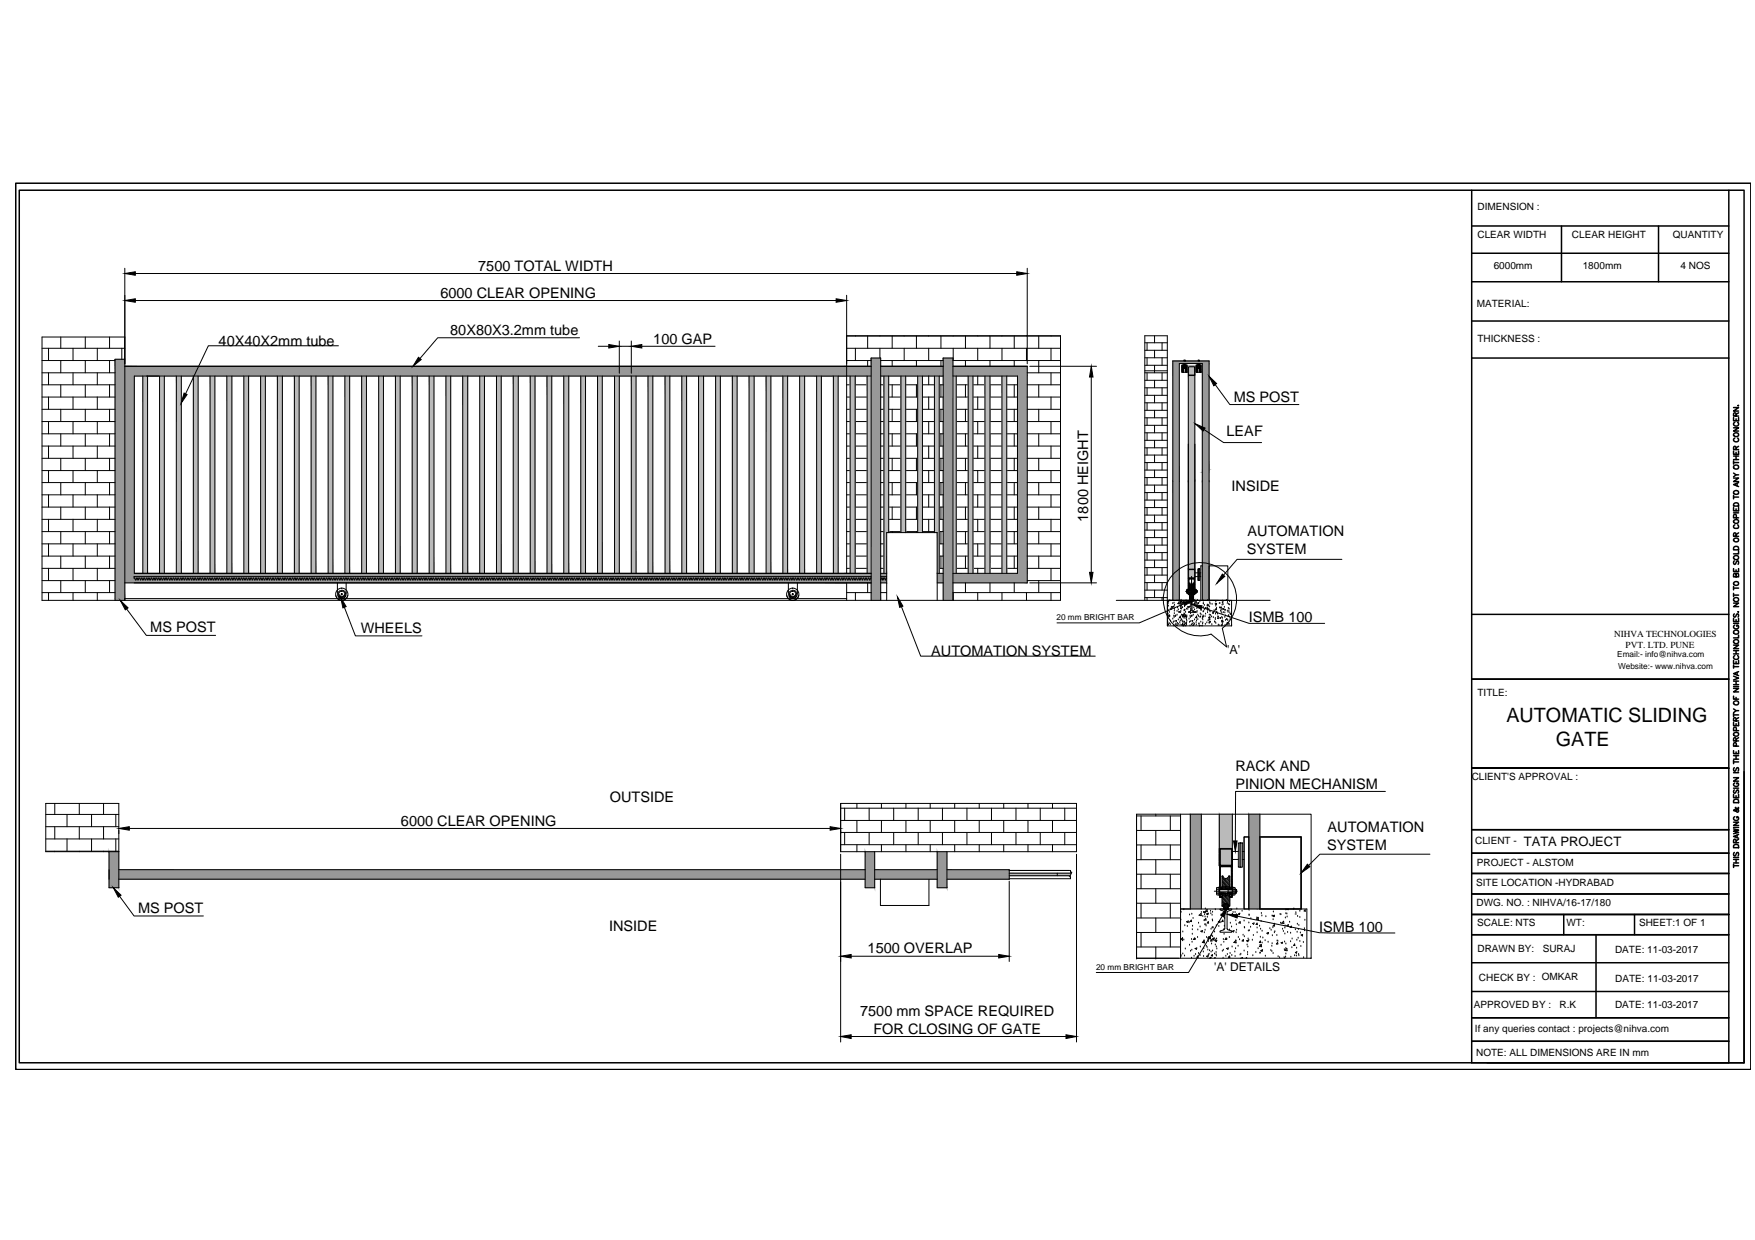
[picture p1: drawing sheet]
<svg xmlns="http://www.w3.org/2000/svg" width="297mm" height="210mm" viewBox="0 0 297 210" stroke-linecap="round" stroke-linejoin="round" font-family="sans-serif">
<defs><g id="words">
<g font-size="3.3">
<text x="255" y="122.2">AUTOMATIC SLIDING</text>
<text x="263.3" y="126.3">GATE</text>
</g>
<g font-size="2.5">
<text x="80.9" y="45.8">7500 TOTAL WIDTH</text>
<text x="74.5" y="50.4">6000 CLEAR OPENING</text>
<text x="37" y="58.5">40X40X2mm tube</text>
<text x="76.2" y="56.7">80X80X3.2mm tube</text>
<text x="110.6" y="58.2">100 GAP</text>
<text x="208.8" y="68">MS POST</text>
<text x="207.6" y="73.8">LEAF</text>
<text x="208.4" y="83.2">INSIDE</text>
<text x="184.2" y="88.3" transform="rotate(-90 184.2 88.3)">1800 HEIGHT</text>
<text x="211" y="93.7">SYSTEM</text>
<text x="211.2" y="90.7">AUTOMATION</text>
<text x="25.4" y="107">MS POST</text>
<text x="61" y="107.2">WHEELS</text>
<text x="211.4" y="105.3">ISMB 100</text>
<text x="157.6" y="111">AUTOMATION SYSTEM</text>
<text x="209.1" y="130.6">RACK AND</text>
<text x="103.2" y="135.7">OUTSIDE</text>
<text x="209.1" y="133.6">PINION MECHANISM</text>
<text x="67.9" y="139.8">6000 CLEAR OPENING</text>
<text x="224.6" y="143.9">SYSTEM</text>
<text x="224.7" y="140.9">AUTOMATION</text>
<text x="23.4" y="154.6">MS POST</text>
<text x="103.1" y="157.6">INSIDE</text>
<text x="146.9" y="161.4">1500 OVERLAP</text>
<text x="223.3" y="157.7">ISMB 100</text>
<text x="145.6" y="172">7500 mm SPACE REQUIRED</text>
<text x="147.8" y="175">FOR CLOSING OF GATE</text>
</g>
<text font-size="2.2" x="257.9" y="143.2">TATA PROJECT</text>
<text font-size="2.1" x="207.7" y="110.7">'A'</text>
<text font-size="2" x="205.5" y="164.5">'A' DETAILS</text>
<g font-size="1.7">
<text x="250.1" y="35.6">DIMENSION :</text>
<text x="250.1" y="40.4">CLEAR WIDTH</text>
<text x="266.1" y="40.4">CLEAR HEIGHT</text>
<text x="283.1" y="40.4">QUANTITY</text>
<text x="252.8" y="45.5">6000mm</text>
<text x="267.9" y="45.5">1800mm</text>
<text x="284.4" y="45.5">4 NOS</text>
<text x="249.9" y="52">MATERIAL:</text>
<text x="250.1" y="57.9">THICKNESS :</text>
<text x="250.1" y="117.8">TITLE:</text>
<text x="249.1" y="132.1">CLIENT'S APPROVAL :</text>
<text x="249.7" y="142.9">CLIENT -</text>
<text x="250" y="146.6">PROJECT - ALSTOM</text>
<text x="249.9" y="150.1">SITE LOCATION -HYDRABAD</text>
<text x="249.9" y="153.4">DWG. NO. : NIHVA/16-17/180</text>
<text x="250" y="156.8">SCALE: NTS</text>
<text x="250.1" y="161.1">DRAWN BY:</text>
<text x="261.1" y="161.1">SURAJ</text>
<text x="265.1" y="156.7">WT:</text>
<text x="273.3" y="161.3">DATE: 11-03-2017</text>
<text x="277.4" y="156.8">SHEET:1 OF 1</text>
<text x="250.3" y="166">CHECK BY : OMKAR</text>
<text x="273.4" y="166.2">DATE: 11-03-2017</text>
<text x="249.5" y="170.7">APPROVED BY :</text>
<text x="264" y="170.7">R.K</text>
<text x="273.3" y="170.7">DATE: 11-03-2017</text>
<text x="249.6" y="174.7">If any queries contact : projects@nihva.com</text>
<text x="249.9" y="178.7">NOTE: ALL DIMENSIONS ARE IN mm</text>
</g>
<g font-size="1.6">
<text x="273.2" y="107.9">NIHVA TECHNOLOGIES</text>
<text x="275.1" y="109.7">PVT. LTD. PUNE</text>
</g>
<g font-size="1.4">
<text x="178.8" y="105">20 mm BRIGHT BAR</text>
<text x="273.7" y="111.2">Email:- info@nihva.com</text>
<text x="273.9" y="113.3">Website:- www.nihva.com</text>
<text x="185.5" y="164.2">20 mm BRIGHT BAR</text>
</g>
</g></defs>
<!-- layer: 0 -->
<g fill="none" stroke="#000" stroke-width=".17">
<path d="M7.1 59h14M8.2 59v2M10.3 57.1v1.9M12.4 59v2M14.4 57.1v1.9M16.5 59v2M18.5 57.1v1.9M20.6 59v1.8M21.1 45.4v56.2M22.9 50.9h118.6M22.9 46.3h149.2M57.3 58.5h-22l-3.9 8.2"/>
<path d="M98.1 57.2h-24l-3 3.5M101.3 58.6h1.7M104.8 57.7v5.5M104.8 58.6h2M106.8 57.7v5.5M108.6 58.6h12.4M143.3 56.9h36.2M143.3 59h36.2M143.3 56.8h36.2v44.8h-172.4v-44.5h14M143.3 50v47.1M144.8 56.8v.1M144.8 59v2"/>
<path d="M146.9 56.9v2.1M148.9 56.8v.1M148.9 59v1.6M151 56.9v2.1M153 56.8v.1M153 59v2M155.1 56.9v2.1M157.2 56.8v.1M157.2 59v2M159.3 56.9v2.1M161.3 56.8v.1M161.3 59v2"/>
<path d="M163.4 56.9v2.1M165.5 56.8v.1M165.5 59v2M167.6 56.9v2.1M169.6 56.8v.1M169.6 59v2M171.7 56.9v2.1M173.7 56.8v.1M173.7 59v2M173.9 45.4v16.2M175.8 56.9v2.1M177.9 56.8v.1"/>
<path d="M177.9 59v2M193.8 58h3.8M193.8 59.3h3.8M194.1 58v1.3M195.4 56.8v1.2M195.4 59.3v1.3M196.7 58v1.3M7.1 65.1h12.4M7.1 67.2h12.4M7.1 69.3h12.4M7.1 71.4h12.4M7.1 73.4h12.4"/>
<path d="M7.1 75.5h12.4M7.1 77.6h12.4M7.1 79.7h12.4M7.1 61h12.4M7.1 63.1h12.4M8.2 63.1v2M8.2 67.2v2.1M8.2 71.4v2M8.2 75.5v2.1M8.2 79.7v2M10.3 61v2.1M10.3 65.1v2.1"/>
<path d="M10.3 69.3v2.1M10.3 73.4v2.1M10.3 77.6v2.1M12.4 63.1v2M12.4 67.2v2.1M12.4 71.4v2M12.4 75.5v2.1M12.4 79.7v2M14.4 61v2.1M14.4 65.1v2.1M14.4 69.3v2.1M14.4 73.4v2.1"/>
<path d="M14.4 77.6v2.1M16.5 63.1v2M16.5 67.2v2.1M16.5 71.4v2M16.5 75.5v2.1M16.5 79.7v2M18.5 61v2.1M18.5 65.1v2.1M18.5 69.3v2.1M18.5 73.4v2.1M18.5 77.6v2.1M21.1 62h126.3"/>
<path d="M21.1 60.8h-1.6v40.8M24.2 63.7v33.4M25 63.7v33.4M27 63.7v33.4M27.8 63.7v33.4M29.8 63.7v33.4M30.7 63.7v33.4M32.7 63.7v33.4M33.5 63.7v33.4M35.6 63.7v33.4M36.4 63.7v33.4M38.4 63.7v33.4"/>
<path d="M39.2 63.7v33.4M41.3 63.7v33.4M42.1 63.7v33.4M44.1 63.7v33.4M44.9 63.7v33.4M46.9 63.7v33.4M47.8 63.7v33.4M49.8 63.7v33.4M50.6 63.7v33.4M52.7 63.7v33.4M53.5 63.7v33.4M55.5 63.7v33.4"/>
<path d="M56.3 63.7v33.4M58.4 63.7v33.4M59.2 63.7v33.4M61.2 63.7v33.4M62 63.7v33.4M64.1 63.7v33.4M64.9 63.7v33.4M66.9 63.7v33.4M67.7 63.7v33.4M69.8 63.7v33.4M70.6 63.7v33.4M72.6 63.7v33.4"/>
<path d="M73.4 63.7v33.4M75.5 63.7v33.4M76.3 63.7v33.4M78.3 63.7v33.4M79.2 63.7v33.4M81.2 63.7v33.4M82 63.7v33.4M84 63.7v33.4M84.8 63.7v33.4M86.9 63.7v33.4M87.7 63.7v33.4M89.7 63.7v33.4"/>
<path d="M90.6 63.7v33.4M92.6 63.7v33.4M93.4 63.7v33.4M95.4 63.7v33.4M96.3 63.7v33.4M98.3 63.7v33.4M99.1 63.7v33.4M101.1 63.7v33.4M101.9 63.7v33.4M104 63.7v33.4M104.8 63.7v33.4M106.8 63.7v33.4"/>
<path d="M107.7 63.7v33.4M109.7 63.7v33.4M110.5 63.7v33.4M112.6 63.7v33.4M113.4 63.7v33.4M115.4 63.7v33.4M116.2 63.7v33.4M118.2 63.7v33.4M119.1 63.7v33.4M121.1 63.7v33.4M121.9 63.7v33.4M124 63.7v33.4"/>
<path d="M124.8 63.7v33.4M126.8 63.7v33.4M127.6 63.7v33.4M129.7 63.7v33.4M130.5 63.7v33.4M132.5 63.7v33.4M133.3 63.7v33.4M135.3 63.7v33.4M136.2 63.7v33.4M138.2 63.7v33.4M139 63.7v33.4M141.1 63.7v33.4"/>
<path d="M141.9 63.7v33.4M143.3 65.1h.6M143.3 67.2h.6M143.3 69.3h.6M143.3 71.4h.6M143.3 73.4h.6M143.3 75.5h.6M143.3 77.6h.6M143.3 79.7h.6M143.3 61h4.1M143.9 63.7v33.4M144.7 65.1h2.1"/>
<path d="M144.7 67.2h2.1M144.7 69.3h2.1M144.7 71.4h2.1M144.7 73.4h2.1M144.7 75.5h2.1M144.7 77.6h2.1M144.7 79.7h2.1M144.7 63.7v33.4M144.8 63.7v1.4M144.8 67.2v2.1M144.8 71.4v2M144.8 75.5v2.1"/>
<path d="M144.8 79.7v2M146.8 63.7v33.4M146.9 61v1M147.4 63.7h-124.7v33.4h124.7M149.1 62h10.5M149.1 65.1h.5M149.1 67.2h.5M149.1 69.3h.5M149.1 71.4h.5M149.1 73.4h.5M149.1 75.5h.5M149.1 77.6h.5"/>
<path d="M149.1 79.7h.5M149.1 63.7h10.5M149.1 61h10.5M149.6 63.7v33.4M150.4 65.1h2.1M150.4 67.2h2.1M150.4 69.3h2.1M150.4 71.4h2.1M150.4 73.4h2.1M150.4 75.5h2.1M150.4 77.6h2.1M150.4 79.7h2.1"/>
<path d="M150.4 63.7v26.5M151 61v1M151 65.1v2.1M151 69.3v2.1M151 73.4v2.1M151 77.6v2.1M152.5 63.7v26.5M153.3 65.1h2M153.3 67.2h2M153.3 69.3h2M153.3 71.4h2M153.3 73.4h2"/>
<path d="M153.3 75.5h2M153.3 77.6h2M153.3 79.7h2M153.3 63.7v26.5M155.1 61v1M155.1 65.1v2.1M155.1 69.3v2.1M155.1 73.4v2.1M155.1 77.6v2.1M155.3 63.7v26.5M156.1 65.1h2.1M156.1 67.2h2.1"/>
<path d="M156.1 69.3h2.1M156.1 71.4h2.1M156.1 73.4h2.1M156.1 75.5h2.1M156.1 77.6h2.1M156.1 79.7h2.1M156.1 63.7v26.5M157.2 63.7v1.4M157.2 67.2v2.1M157.2 71.4v2M157.2 75.5v2.1M157.2 79.7v2"/>
<path d="M158.2 63.7v26.5M159 65.1h.6M159 67.2h.6M159 69.3h.6M159 71.4h.6M159 73.4h.6M159 75.5h.6M159 77.6h.6M159 79.7h.6M159 63.7v33.4M159.3 61v1M159.3 65.1v2.1"/>
<path d="M159.3 69.3v2.1M159.3 73.4v2.1M159.3 77.6v2.1M161.3 62h12.6v36.7h-12.6M161.3 63.7h10.9v33.4h-10.9M161.3 61h18.2M161.8 65.1h2.1M161.8 67.2h2.1M161.8 69.3h2.1M161.8 71.4h2.1M161.8 73.4h2.1M161.8 75.5h2.1"/>
<path d="M161.8 77.6h2.1M161.8 79.7h2.1M161.8 63.7v33.4M163.4 61v1M163.4 65.1v2.1M163.4 69.3v2.1M163.4 73.4v2.1M163.4 77.6v2.1M163.9 63.7v33.4M164.7 65.1h2M164.7 67.2h2M164.7 69.3h2"/>
<path d="M164.7 71.4h2M164.7 73.4h2M164.7 75.5h2M164.7 77.6h2M164.7 79.7h2M164.7 63.7v33.4M165.5 63.7v1.4M165.5 67.2v2.1M165.5 71.4v2M165.5 75.5v2.1M165.5 79.7v2M166.7 63.7v33.4"/>
<path d="M167.6 65.1h2M167.6 67.2h2M167.6 69.3h2M167.6 71.4h2M167.6 73.4h2M167.6 75.5h2M167.6 77.6h2M167.6 79.7h2M167.6 61v1M167.6 63.7v33.4M169.6 63.7v33.4M170.4 65.1h1.8"/>
<path d="M170.4 67.2h1.8M170.4 69.3h1.8M170.4 71.4h1.8M170.4 73.4h1.8M170.4 75.5h1.8M170.4 77.6h1.8M170.4 79.7h1.8M170.4 63.7v33.4M171.7 61v1M171.7 65.1v2.1M171.7 69.3v2.1M171.7 73.4v2.1"/>
<path d="M171.7 77.6v2.1M173.9 65.1h5.6M173.9 67.2h5.6M173.9 69.3h5.6M173.9 71.4h5.6M173.9 73.4h5.6M173.9 75.5h5.6M173.9 77.6h5.6M173.9 79.7h5.6M173.9 63.1h5.6M174.3 62h11.3M175.8 61v2.1"/>
<path d="M175.8 65.1v2.1M175.8 69.3v2.1M175.8 73.4v2.1M175.8 77.6v2.1M177.9 63.1v2M177.9 67.2v2.1M177.9 71.4v2M177.9 75.5v2.1M177.9 79.7v2M184.7 63.8v33.1M193.8 63.1h3.8M193.8 60.6h3.8"/>
<path d="M193.8 61.8h3.8M193.8 64.4h3.8M193.8 65.6h3.8M193.8 66.9h3.8M193.8 68.2h3.8M193.8 69.5h3.8M193.8 70.7h3.8M193.8 72h3.8M193.8 73.3h3.8M193.8 74.5h3.8M193.8 75.8h3.8M193.8 77h3.8"/>
<path d="M193.8 78.3h3.8M193.8 79.6h3.8M193.8 62.8h3.8M194.1 60.6v1.2M194.1 63.1v1.3M194.1 65.6v1.3M194.1 68.2v1.3M194.1 70.7v1.3M194.1 73.3v1.2M194.1 75.8v1.2M194.1 78.3v1.3M195.4 61.8v1.3"/>
<path d="M195.4 64.4v1.2M195.4 66.9v1.3M195.4 69.5v1.2M195.4 72v1.3M195.4 74.5v1.3M195.4 77v1.3M195.4 79.6v1.2M196.7 60.6v1.2M196.7 63.1v1.3M196.7 65.6v1.3M196.7 68.2v1.3M196.7 70.7v1.3"/>
<path d="M196.7 73.3v1.2M196.7 75.8v1.2M196.7 78.3v1.3M198.5 61.1v40.5M200.3 62.1h.1M200.3 62.1h.4M200.3 62.1v.3h.4v-.3M200.3 62.3l.3 .1M200.3 61.8v1.2M200.4 61.5h.2v.3h-.2zM200.4 60.9h.2v.2h-.2zM200.4 61.8h.1h.1z"/>
<path d="M200.4 62.3h.2M200.4 61.9h.2M200.4 61.9v.2M200.4 62.3v.1M200.5 62.3v.1M200.6 61.8v.3M200.6 62.3v.1M200.6 61.8v1.2M200.7 62.1h.1M201.1 63.6h1.1v32.8h-1.1zM201.1 75.2v24.6M202.2 75.2v24.6"/>
<path d="M202.6 62.1h.5v.3h-.5zM202.7 62.1h.1M202.7 62.3v.1M202.7 62.1v.2M202.7 62.3h.3M202.7 61.5h.3v.3h-.3zM202.7 61.8h.2h.1zM202.7 61.8v1.2M202.8 60.9h.2v.2h-.2zM202.8 62.1v-.3l.2 .1-.1 .2M202.8 62.3h.2M202.8 62.3v.1"/>
<path d="M202.9 62.3v.1M203 61.8v.3M203 62.3v.1M203 61.8v1.2M203.1 62.1h.1M203.8 72.7l3.3 2.2h6.4M204.6 61.1v40.5M205.7 65.1l2.5 3.4h11.6M7.1 81.7h12.4M7.1 83.8h12.4M7.1 85.8h12.4M7.1 87.9h12.4"/>
<path d="M7.1 90h12.4M7.1 92.1h12.4M7.1 94.1h12.4M7.1 96.2h12.4M7.1 98.3h12.4M8.2 83.8v2M8.2 87.9v2.1M8.2 92.1v2M8.2 96.2v2.1M10.3 81.7v2.1M10.3 85.8v2.1M10.3 90v2.1"/>
<path d="M10.3 94.1v2.1M10.3 98.3v2M12.4 83.8v2M12.4 87.9v2.1M12.4 92.1v2M12.4 96.2v2.1M14.4 81.7v2.1M14.4 85.8v2.1M14.4 90v2.1M14.4 94.1v2.1M14.4 98.3v2M16.5 83.8v2"/>
<path d="M16.5 87.9v2.1M16.5 92.1v2M16.5 96.2v2.1M18.5 81.7v2.1M18.5 85.8v2.1M18.5 90v2.1M18.5 94.1v2.1M18.5 98.3v2M21.1 98.7h126.3M57.1 98.7v1.7l.6 .6h.4l.5-.6v-1.7M57.6 100h-.1M57.7 99.9h.1"/>
<path d="M57.9 99.9h.1M58 100h.2M133.4 98.7v1.7l.6 .6h.4l.6-.6v-1.7M133.9 100h.1M134 99.9h.2M134.2 99.9h.1M134.4 100h.1M143.3 81.7h.6M143.3 83.8h.6M143.3 85.8h.6M143.3 87.9h.6M143.3 90h.6"/>
<path d="M143.3 92.1h.6M143.3 94.1h.6M143.3 96.2h.6M143.3 98.7v2.9M144.7 81.7h2.1M144.7 83.8h2.1M144.7 85.8h2.1M144.7 87.9h2.1M144.7 90h2.1M144.7 92.1h2.1M144.7 94.1h2.1M144.7 96.2h2.1"/>
<path d="M144.8 83.8v2M144.8 87.9v2.1M144.8 92.1v2M144.8 96.2v.9M146.9 98.7v1.6M147.4 97.6h-124.7v.3h.1l.1 .3h.1l.1-.3h.1l.1 .3 .2-.3h.2v.3l.2-.3h.1l.1 .3h.2v-.3h.2l.1 .3h.1l.1-.3h.1l.1 .3 .1-.3h.2l.1 .3h.1l.1-.3h.1l.1 .3h.1l.1-.3h.1l.1 .3h.1l.1-.3h.1l.1 .3 .2-.3h.1l.1 .3h.1l.1-.3h.1l.1 .3h.2v-.3h.2l.1 .3 .1-.3h.2v.3h.2v-.3h.2l.1 .3h.1l.1-.3h.1l.1 .3h.1l.1-.3h.1l.1 .3 .2-.3h.1l.1 .3h.1l.1-.3h.1l.1 .3h.1l.1-.3h.1l.1 .3 .2-.3h.2l.1 .3 .1-.3h.2v.3h.2l.1-.3h.1l.1 .3h.1l.1-.3h.1l.1 .3 .2-.3h.1l.1 .3h.1l.1-.3h.1l.1 .3h.1l.1-.3h.1l.1 .3 .2-.3h.2v.3l.2-.3h.1l.1 .3h.1l.1-.3h.2v.3h.2l.1-.3h.1l.1 .3 .1-.3h.2v.3h.2l.1-.3h.1l.1 .3h.1l.1-.3h.1l.1 .3 .2-.3h.1l.1 .3 .2-.3h.1l.1 .3h.1l.1-.3h.1l.1 .3h.1l.1-.3h.2v.3l.2-.3h.1l.1 .3h.2v-.3h.2v.3h.2l.1-.3h.1l.1 .3 .1-.3h.2l.1 .3 .2-.3h.1l.1 .3h.1l.1-.3h.1l.1 .3h.1l.1-.3h.1l.1 .3 .2-.3h.1l.1 .3h.1l.1-.3h.1l.1 .3h.2v-.3h.2v.3l.2-.3h.2l.1 .3 .1-.3h.2l.1 .3h.1l.1-.3h.1l.1 .3h.1l.1-.3h.1l.1 .3 .2-.3h.1l.1 .3h.1l.1-.3h.1l.1 .3h.1l.1-.3h.1l.1 .3h.2v-.3h.2l.1 .3 .1-.3h.1l.1 .3h.2v-.3h.2l.1 .3h.1l.1-.3h.1l.1 .3 .1-.3h.2l.1 .3h.1l.1-.3h.1l.1 .3h.1l.1-.3h.1l.1 .3h.1l.1-.3h.1l.1 .3 .2-.3h.1l.1 .3h.1l.1-.3h.1l.1 .3h.2v-.3h.2l.1 .3 .1-.3h.2v.3h.2v-.3h.2l.1 .3h.1l.1-.3h.1l.1 .3h.1l.1-.3h.1l.1 .3 .2-.3h.1l.1 .3h.1l.1-.3h.1l.1 .3h.1l.1-.3h.2v.3l.2-.3h.2l.1 .3 .1-.3h.2v.3h.2l.1-.3h.1l.1 .3h.1l.1-.3h.1l.1 .3 .2-.3h.1l.1 .3h.1l.1-.3h.1l.1 .3h.1l.1-.3h.1l.1 .3 .2-.3h.2v.3l.2-.3h.1l.1 .3h.1l.1-.3h.2v.3h.2l.1-.3h.1l.1 .3 .1-.3h.2v.3h.2l.1-.3h.1l.1 .3h.1l.1-.3h.1l.1 .3 .2-.3h.1l.1 .3 .2-.3h.1l.1 .3h.1l.1-.3h.1l.1 .3h.1l.1-.3h.2v.3l.2-.3h.1l.1 .3h.2v-.3h.2v.3h.2l.1-.3h.1l.1 .3 .1-.3h.2l.1 .3 .2-.3h.1l.1 .3h.1l.1-.3h.1l.1 .3h.1l.1-.3h.1l.1 .3 .2-.3h.1l.1 .3h.1l.1-.3h.1l.1 .3h.2v-.3h.2l.1 .3 .1-.3h.2l.1 .3 .1-.3h.2l.1 .3h.1l.1-.3h.1l.1 .3h.1l.1-.3h.1l.1 .3 .2-.3h.1l.1 .3h.1l.1-.3h.1l.1 .3h.1l.1-.3h.1l.1 .3h.2v-.3h.2l.1 .3 .1-.3h.1l.1 .3h.2v-.3h.2l.1 .3h.1l.1-.3h.1l.1 .3 .1-.3h.2l.1 .3h.1l.1-.3h.1l.1 .3h.1l.1-.3h.1l.1 .3h.1l.1-.3h.1l.1 .3 .2-.3h.1l.1 .3h.1l.1-.3h.2v.3h.2v-.3h.2l.1 .3 .1-.3h.2v.3h.2l.1-.3h.1l.1 .3h.1l.1-.3h.1l.1 .3h.1l.1-.3h.1l.1 .3 .2-.3h.1l.1 .3h.1l.1-.3h.1l.1 .3h.1l.1-.3h.2v.3l.2-.3h.2l.1 .3 .1-.3h.2v.3h.2l.1-.3h.1l.1 .3h.1l.1-.3h.1l.1 .3 .2-.3h.1l.1 .3h.1l.1-.3h.1l.1 .3h.1l.1-.3h.1l.1 .3 .2-.3h.2v.3l.2-.3h.1l.1 .3h.1l.1-.3h.2v.3h.2l.1-.3h.1l.1 .3 .1-.3h.2v.3h.2l.1-.3h.1l.1 .3h.1l.1-.3h.1l.1 .3 .2-.3h.1l.1 .3 .2-.3h.1l.1 .3h.1l.1-.3h.1l.1 .3h.1l.1-.3h.2v.3l.2-.3h.1l.1 .3h.2v-.3h.2l.1 .3h.1l.1-.3h.1l.1 .3 .1-.3h.2l.1 .3 .2-.3h.1l.1 .3h.1l.1-.3h.1l.1 .3h.1l.1-.3h.1l.1 .3 .2-.3h.1l.1 .3h.1l.1-.3h.1l.1 .3h.2v-.3h.2l.1 .3 .1-.3h.2l.1 .3 .1-.3h.2l.1 .3h.1l.1-.3h.1l.1 .3h.1l.1-.3h.1l.1 .3 .2-.3h.1l.1 .3h.1l.1-.3h.1l.1 .3h.1l.1-.3h.1l.1 .3h.2v-.3h.2l.1 .3 .1-.3h.2v.3h.2v-.3h.2l.1 .3h.1l.1-.3h.1l.1 .3 .2-.3h.1l.1 .3h.1l.1-.3h.1l.1 .3h.1l.1-.3h.1l.1 .3h.1l.1-.3h.1l.1 .3 .2-.3h.1l.1 .3h.1l.1-.3h.2v.3h.2v-.3h.2l.1 .3 .1-.3h.2l.1 .3 .2-.3h.1l.1 .3h.1l.1-.3h.1l.1 .3h.1l.1-.3h.1l.1 .3 .2-.3h.1l.1 .3h.1l.1-.3h.1l.1 .3h.1l.1-.3h.2v.3l.2-.3h.2l.1 .3 .1-.3h.2v.3h.2l.1-.3h.1l.1 .3h.1l.1-.3h.1l.1 .3 .2-.3h.1l.1 .3h.1l.1-.3h.1l.1 .3h.1l.1-.3h.1l.1 .3 .2-.3h.2v.3l.2-.3h.1l.1 .3h.1l.1-.3h.2v.3h.2l.1-.3h.1l.1 .3 .1-.3h.2v.3h.2l.1-.3h.1l.1 .3h.1l.1-.3h.1l.1 .3 .2-.3h.1l.1 .3 .2-.3h.1l.1 .3h.1l.1-.3h.1l.1 .3h.2v-.3h.2v.3l.2-.3h.1l.1 .3h.2v-.3h.2l.1 .3h.1l.1-.3h.1l.1 .3 .1-.3h.2l.1 .3 .2-.3h.1l.1 .3h.1l.1-.3h.1l.1 .3h.1l.1-.3h.1l.1 .3 .2-.3h.1l.1 .3h.1l.1-.3h.1l.1 .3h.2v-.3h.2l.1 .3 .1-.3h.2l.1 .3 .1-.3h.2l.1 .3h.1l.1-.3h.1l.1 .3h.1l.1-.3h.1l.1 .3 .2-.3h.1l.1 .3h.1l.1-.3h.1l.1 .3h.1l.1-.3h.1l.1 .3h.2v-.3h.2l.1 .3 .1-.3h.2v.3h.2v-.3h.2l.1 .3h.1l.1-.3h.1l.1 .3 .2-.3h.1l.1 .3h.1l.1-.3h.1l.1 .3h.1l.1-.3h.1l.1 .3h.1l.1-.3h.1l.1 .3 .2-.3h.1l.1 .3h.1l.1-.3h.2v.3h.2l.1-.3h.1l.1 .3 .1-.3h.2l.1 .3 .2-.3h.1l.1 .3h.1l.1-.3h.1l.1 .3h.1l.1-.3h.1l.1 .3 .2-.3h.1l.1 .3h.1l.1-.3h.1l.1 .3h.1l.1-.3h.2v.3l.2-.3h.2l.1 .3 .1-.3h.2v.3h.2l.1-.3h.1l.1 .3h.1l.1-.3h.1l.1 .3 .2-.3h.1l.1 .3h.1l.1-.3h.1l.1 .3h.1l.1-.3h.1l.1 .3 .2-.3h.2v.3l.2-.3h.1l.1 .3h.2v-.3h.2v.3h.2l.1-.3h.1l.1 .3 .1-.3h.2l.1 .3h.1l.1-.3h.1l.1 .3h.1l.1-.3h.1l.1 .3 .2-.3h.1l.1 .3 .2-.3h.1l.1 .3h.1l.1-.3h.1l.1 .3h.2v-.3h.2v.3l.2-.3h.1l.1 .3h.2v-.3h.2l.1 .3h.1l.1-.3h.1l.1 .3 .1-.3h.2l.1 .3 .2-.3h.1l.1 .3h.1l.1-.3h.1l.1 .3h.1l.1-.3h.1l.1 .3 .2-.3h.1l.1 .3h.1l.1-.3h.1l.1 .3h.2v-.3h.2l.1 .3h.1v-.3h.2l.1 .3 .1-.3h.2l.1 .3h.1l.1-.3h.1l.1 .3h.1l.1-.3h.1l.1 .3 .2-.3h.1l.1 .3h.1l.1-.3h.1l.1 .3h.1l.1-.3h.1l.1 .3h.2v-.3h.2l.1 .3 .1-.3h.2v.3h.2l.1-.3h.1l.1 .3h.1l.1-.3h.1l.1 .3 .2-.3h.1l.1 .3h.1l.1-.3h.1l.1 .3h.1l.1-.3h.1l.1 .3h.1l.1-.3h.2v.3l.2-.3h.1l.1 .3h.1l.1-.3h.2v.3h.2l.1-.3h.1l.1 .3 .1-.3h.2l.1 .3 .2-.3h.1l.1 .3h.1l.1-.3h.1l.1 .3h.1l.1-.3h.1l.1 .3 .2-.3h.1l.1 .3h.1l.1-.3h.1l.1 .3h.1l.1-.3h.2v.3l.2-.3h.2l.1 .3 .1-.3h.2v.3h.2l.1-.3h.1l.1 .3h.1l.1-.3h.1l.1 .3 .2-.3h.1l.1 .3h.1l.1-.3h.1l.1 .3h.1l.1-.3h.1l.1 .3 .2-.3h.2v.3l.2-.3h.1l.1 .3h.2v-.3h.2v.3h.2l.1-.3h.1l.1 .3 .1-.3h.2l.1 .3h.1l.1-.3h.1l.1 .3h.1l.1-.3h.1l.1 .3 .2-.3h.1l.2 .3 .1-.3h.1l.1 .3h.1l.1-.3h.1l.1 .3h.2v-.3h.2l.1 .3 .1-.3h.1M149.1 81.7h.5M149.1 83.8h.5M149.1 85.8h.5M149.1 87.9h.5M149.1 90h.5M149.1 92.1h.5"/>
<path d="M149.1 94.1h.5M149.1 96.2h.5M149.1 98.7h1M149.1 97.1h1M149.1 97.6h1M150.1 97.9l-.2 .3-.2-.3h-.1l-.1 .3-.2-.3h-.1l-.1 .3M150.4 81.7h2.1M150.4 83.8h2.1M150.4 85.8h2.1M150.4 87.9h2.1M150.4 90h2.1M151 81.7v2.1"/>
<path d="M151 85.8v2.1M151 90v.2M153.3 81.7h2M153.3 83.8h2M153.3 85.8h2M153.3 87.9h2M153.3 90h2M155.1 81.7v2.1M155.1 85.8v2.1M155.1 90v.2M156.1 81.7h2.1M156.1 83.8h2.1"/>
<path d="M156.1 85.8h2.1M156.1 87.9h2.1M156.1 90h2.1M157.2 83.8v2M157.2 87.9v2.1M158.6 98.7h1M158.6 97.1h1M159 81.7h.6M159 83.8h.6M159 85.8h.6M159 87.9h.6M159 90h.6"/>
<path d="M159 92.1h.6M159 94.1h.6M159 96.2h.6M159.3 81.7v2.1M159.3 85.8v2.1M159.3 90v2.1M159.3 94.1v2.1M161.8 81.7h2.1M161.8 83.8h2.1M161.8 85.8h2.1M161.8 87.9h2.1M161.8 90h2.1"/>
<path d="M161.8 92.1h2.1M161.8 94.1h2.1M161.8 96.2h2.1M163.4 81.7v2.1M163.4 85.8v2.1M163.4 90v2.1M163.4 94.1v2.1M163.4 98.7v1.6M164.7 81.7h2M164.7 83.8h2M164.7 85.8h2M164.7 87.9h2"/>
<path d="M164.7 90h2M164.7 92.1h2M164.7 94.1h2M164.7 96.2h2M165.5 83.8v2M165.5 87.9v2.1M165.5 92.1v2M165.5 96.2v.9M167.6 81.7h2M167.6 83.8h2M167.6 85.8h2M167.6 87.9h2"/>
<path d="M167.6 90h2M167.6 92.1h2M167.6 98.7v1.6M169.6 94.1h-2v2.1h2M170.4 81.7h1.8M170.4 83.8h1.8M170.4 85.8h1.8M170.4 87.9h1.8M170.4 90h1.8M170.4 92.1h1.8M170.4 94.1h1.8M170.4 96.2h1.8"/>
<path d="M171.7 81.7v2.1M171.7 85.8v2.1M171.7 90v2.1M171.7 94.1v2.1M171.7 98.7v1.6M173.9 81.7h5.6M173.9 83.8h5.6M173.9 85.8h5.6M173.9 87.9h5.6M173.9 90h5.6M173.9 92.1h5.6M173.9 94.1h5.6"/>
<path d="M173.9 96.2h5.6M173.9 98.3h5.6M174.3 98.7h11.3M175.8 81.7v2.1M175.8 85.8v2.1M175.8 90v2.1M175.8 94.1v2.1M175.8 98.3v2M177.9 83.8v2M177.9 87.9v2.1M177.9 92.1v2M177.9 96.2v2.1"/>
<path d="M193.8 80.8h3.8M193.8 82.1h3.8M193.8 83.4h3.8M193.8 84.7h3.8M193.8 85.9h3.8M193.8 87.2h3.8M193.8 88.5h3.8M193.8 89.7h3.8M193.8 91h3.8M193.8 92.3h3.8M193.8 93.5h3.8M193.8 94.8h3.8"/>
<path d="M193.8 96.1h3.8M193.8 97.4h3.8M193.8 98.6h3.8M193.8 99.9h3.8M194.1 80.8v1.3M194.1 83.4v1.3M194.1 85.9v1.3M194.1 88.5v1.2M194.1 91v1.3M194.1 93.5v1.3M194.1 96.1v1.3M194.1 98.6v1.3"/>
<path d="M195.4 82.1v1.3M195.4 84.7v1.2M195.4 87.2v1.3M195.4 89.7v1.3M195.4 92.3v1.2M195.4 94.8v1.3M195.4 97.4v1.2M195.4 99.9v1.3M196.7 80.8v1.3M196.7 83.4v1.3M196.7 85.9v1.3M196.7 88.5v1.2"/>
<path d="M196.7 91v1.3M196.7 93.5v1.3M196.7 96.1v1.3M196.7 98.6v1.3M201.2 99.9v-.1l.1 .1M201.3 99.9h.2M201.3 99.9l.4-.2 .3 .2zM201.3 99.7h.7M201.3 99.7l.4 .2 .3-.2M201.3 99.8v.1M201.3 99.7v.2M201.5 99.9h.1"/>
<path d="M201.7 99.7v.2M201.8 99.9h.1M201.8 99.9h.3M202 99.8l.1 .1M202 99.7v.2M202.1 99.9v-.1v.1M202.3 97h.4M202.3 97.6h.4M202.7 96.3h.2v1.9h-.2zM202.9 96.3h.2v1.9h-.2zM203.2 97h-.1v.6h.1M203.5 95.8h-.3v5.8"/>
<path d="M204.6 95.8h3.2v5.8h-3.2zM227.1 94.7h-17.7l-2.3 2.7M7.1 100.3h12.4M8.2 100.3v1.3M12.4 100.3v1.3M16.5 100.3v1.3M21.1 101.3h122.2M21.4 103.1l3.4 4.5h11.7M56.8 100.8a1.04 1.04 0 0 0 1 .8 1.04 1.04 0 0 0 1.1-.8M57.2 100.5v.2M57.2 100.7l.1 .3M57.2 100.4h.1"/>
<path d="M57.3 101v.1M57.3 100.2l-.1 .1M57.3 101l.1 .2M57.4 101.1l.1 .1M57.4 100.8a.53 .53 0 0 0 .4 .3 .53 .53 0 0 0 .5-.3M57.4 101.2h.2M57.4 100.1h.1M57.5 101.2l.3 .1M57.9 101.3h-.1M58.1 101.2l-.2 .1M58.2 101.2l-.1 .1M58.3 100v.1"/>
<path d="M58.3 101.2h-.1M58.3 102.8l1.9 4.8h11.2M58.4 100.1l.1 .1M58.4 101l-.1 .2M58.5 101l-.1 .1M58.5 100.3v.1M58.5 100.9v.1M58.5 100.6h.1M58.5 100.8v.1M58.5 100.5v.1M58.5 100.7v.1M133.2 100.8a1.04 1.04 0 0 0 1 .8 1.04 1.04 0 0 0 1-.8"/>
<path d="M133.5 100.5v.2M133.5 100.8l.1 .2M133.5 100.7l.1 .1M133.6 100.4h-.1M133.6 101l.1 .2M133.6 100.2v.1M133.7 101.1l.1 .1M133.7 100.8a.53 .53 0 0 0 .5 .3 .53 .53 0 0 0 .5-.3M133.8 101.2h.1M133.8 100.1h-.1M133.9 101.2l.1 .1M133.9 101.3h.3"/>
<path d="M134.2 101.3h.2M134.3 101.3h-.1M134.5 101.2l-.2 .1M134.6 100l.1 .1M134.6 101.2h-.1M134.7 101.1l-.3 .2M134.7 100.1l.1 .1M134.7 101v.1M134.8 101l-.1 .1M134.8 100.9v.1M134.8 100.3l.1 .3M134.9 100.7l-.1 .2"/>
<path d="M134.9 100.6h.1M143.3 100.3h4.1M144.8 100.3v1.3M147.4 101.6v-41h1.7v41M149.1 100.3h1M150.1 101.6v-11.4h8.5v11.4M152.6 102.7l3.2 8.4h29.6M159.6 101.6v-41h1.7v41M161.3 100.3h18.2M161.3 100.3v1.3M165.5 100.3v1.3M169.6 100.3v1.3"/>
<path d="M173.7 100.3v1.3M177.9 100.3v1.3M188.9 101.6h26.1M193.8 101.6v-44.8h3.8v49.1M193.8 101.2h3.8M194.1 101.2v.4M196.7 101.2v.4M197.6 101.6h10.8v4.3h-10.8zM199.6 101.6v-40.1h3.9v40.1M199.6 102.1h.2M200.4 102.2l-7.6 3.2h-13.9M201.2 101.7h.1"/>
<path d="M201.2 103.6h1M201.2 101.7v-.1l1 .1M201.2 100.3v.1l.1-.1M201.2 101.8h.3M201.3 100.3h.8M201.3 100.3v.1M201.3 100.5h.7M201.3 100.5v-.2l.4 .2M201.5 101.8v.1M201.5 100.3h.1M201.5 103.3l-.3 .3M201.6 101.9v1.5"/>
<path d="M201.7 100.5l.3-.2v.2M201.7 100.3v.2M201.7 100.3l.3 .2M201.7 100.3l-.4 .2M201.8 103.3l.3 .3M201.8 101.9v1.5M201.8 100.3h.1M201.8 101.8v.1M202.1 100.3v.1v-.1M202.1 100.3l-.1 .1M202.1 103.6h.1M202.1 101.7h.1"/>
<path d="M202.1 101.8h-.3M203.4 102.8l8 2.7h12.8M206.3 102.1h.2M206.9 106.3a6.2 6.2 0 0 0-.8-10.3 6.2 6.2 0 0 0-9.2 4.8 6.2 6.2 0 0 0 8.1 6.5l2.6 2.2-.7-3.1M207.7 102.1h.1M7.7 137.9h12.4M7.7 139.9h12.4M9.3 136v1.9M9.3 139.9v2.1M11.3 137.9v2M13.4 136v1.9M13.4 139.9v2.1"/>
<path d="M15.5 137.9v2M17.5 136v1.9M17.5 139.9v2.1M19.6 137.9v2M142.3 136h39.9v8.2h-39.9zM142.3 136.8h39.9M142.3 138.9h39.9M143 136.8v2.1M145 136v.8M145 138.9v2M147.1 136.8v2.1M149.2 136v.8"/>
<path d="M149.2 138.9v2M151.3 136.8v2.1M153.3 136v.8M153.3 138.9v2M155.4 136.8v2.1M157.4 136v.8M157.4 138.9v2M159.5 136.8v2.1M161.6 136v.8M161.6 138.9v2M163.7 136.8v2.1M165.7 136v.8"/>
<path d="M165.7 138.9v2M167.8 136.8v2.1M169.9 136v.8M169.9 138.9v2M172 136.8v2.1M174 136v.8M174 138.9v2M176.1 136.8v2.1M178.1 136v.8M178.1 138.9v2M180.2 136.8v2.1M192.4 137.8h29.5v24.4h-29.5z"/>
<path d="M192.4 138.1h7.4M192.4 137.8v24.5M193.1 138.1v2.5M195.6 137.8v.3M198.1 138.1v2.5M199.8 137.8v24.4M234.5 134h-25.4v8.4M7.7 142h12.4M7.7 144.1h12.4M9.3 144.1v.1M11.3 142v2.1M13.4 144.1v.1"/>
<path d="M15.5 142v2.1M17.5 144.1v.1M18.5 144.2v6.1h1.6v-14.3h-12.4v8.2h12.4M19.6 142v2.1M20.1 148.8h126.3M20.1 147.2h126.3M20.2 151.7l2.5 3.4h11.7M21.9 140.2h118.6M142.3 144.6v31.8M142.3 140.9h39.9M142.3 143h39.9M143 140.9v2.1"/>
<path d="M145 143v1.2M146.4 144.2v6.1h1.6v-6.1M147.1 140.9v2.1M148 148.8h10.6M148 147.2h10.6M149 148.8v4.5h8.2v-4.5M149.2 143v1.2M151.3 140.9v2.1M153.3 143v1.2M155.4 140.9v2.1M157.4 143v1.2M158.6 144.2v6.1h1.7v-6.1"/>
<path d="M159.5 140.9v2.1M160.3 147.2h10.5v1.6h-10.5M161.6 143v1.2M163.7 140.9v2.1M165.7 143v1.2M167.8 140.9v2.1M169.9 143v1.2M170.8 149.2v13.6M170.8 147.3h10.4v.3h.2l-.3 .8h.1v.3h-10.4M170.8 148.2h10.3M170.8 147.8h10.5M172 140.9v2.1"/>
<path d="M174 143v1.2M176.1 140.9v2.1M178.1 143v1.2M178.9 147.8v.4M180.2 140.9v2.1M182.2 144.6v31.8M192.4 140.6h7.4M192.4 143h7.4M192.4 145.5h7.4M192.4 148h7.4M192.4 150.4h7.4M192.4 152.9h7.4"/>
<path d="M192.4 155.4h7.4M192.4 157.8h7.4M193.1 143v2.5M193.1 148v2.4M193.1 152.9v2.5M193.1 157.8v2.5M195.6 140.6v2.4M195.6 145.5v2.5M195.6 150.4v2.5M195.6 155.4v2.4M198.1 143v2.5M198.1 148v2.4"/>
<path d="M198.1 152.9v2.5M198.1 157.8v2.5M199.8 153.9h21.4v8.3M206.4 146.6v-8.8v8.8h2.2v-8.8v8.8M206.5 150.6v-.3h.2v.3M206.5 151.2v.2h.2v-.2M206.5 154l.7 .2M206.5 157.6v.2h2v-.1M206.7 151.2v.2h.1M206.7 151.2h.5h-.4v.4M206.8 150.1h1.4M206.8 150.5l.7-.4 .7 .4z"/>
<path d="M206.8 150.1l.7 .4 .7-.4M206.8 150.3h-.1v.3M206.8 150.1v.4l.4 .1h-.5M206.8 151.6h1.4M206.8 151.2h1.4l-.7 .4zM206.8 151.6l.7-.4 .7 .4M206.9 155.1l-5.7 9.5h-15.7M207.1 154.3l.2 .1M207.2 157.4l-.7 .2M207.3 157.2l-.2 .2M207.3 154.5v2.7M207.5 150.1v.5"/>
<path d="M207.5 151.2v.4M207.8 154.3l-.1 .2v2.7l.1 .2 .6 .2M208.2 150.1v.4l-.4 .1h.5M208.2 150.3h.1v.3M208.3 150.6v-.3l.1 .3M208.3 151.2v.2l.1-.2M208.3 151.2h-.5h.4v.4M208.3 151.2v.2h-.1M208.4 157.6v.1M208.4 153.9v.1M208.4 154l-.6 .2M208.5 154l-2-.1v.1"/>
<path d="M208.6 144.1h1M208.6 145.5h1M209.5 155.1l13.8 2.8h12.8M209.6 142.7h.4v4.1h-.4zM209.8 142.7h.5v4.1h-.5zM210.3 144.1h.3M210.3 145.5h.3M210.6 141.7h.8v12.2h-.8zM211.4 141.7h-.8v12.2M213.2 141.7h7v12.2h-7zM213.2 153.9v-12.2h7v12.2M216.6 154.7h.2"/>
<path d="M219.2 154.7h.2M242 144.6h-18.6l-1.9 1.9M144.1 161.9h24.9M144.1 175.5h36.3M192.4 160.3h7.4M192.4 162.2h7.2M195.6 160.3v2"/>
<circle cx="57.8" cy="100.6" r="1.04"/>
<circle cx="57.8" cy="100.6" r=".53"/>
<circle cx="57.8" cy="100.6" r=".11"/>
<circle cx="134.2" cy="100.6" r="1.04"/>
<circle cx="134.2" cy="100.6" r=".11"/>
<circle cx="134.2" cy="100.6" r=".53"/>
</g>
<g fill="#989898" stroke="#989898" stroke-width=".17">
<path d="M203.5 61.5h1.1v18z"/>
<path d="M21.1 62v1.7h122.2zM21.1 62h122.2v1.7z"/>
<path d="M21.1 63.7v33.4h1.6zM21.1 63.7h1.6v33.4z"/>
<path d="M21.1 97.1v1.6h122.2zM21.1 97.1h122.2v1.6z"/>
<path d="M18.5 144.2v6.1h1.6zM18.5 144.2h1.6v6.1z"/>
<path d="M20.1 147.2v1.6h126.3zM20.1 147.2h126.3v1.6z"/>
<path d="M148 147.2v1.6h10.6zM148 147.2h10.6v1.6z"/>
<path d="M160.3 147.2v1.6h10.5zM160.3 147.2h10.5v1.6z"/>
<path d="M158.6 144.2v6.1h1.7zM158.6 144.2h1.7v6.1z"/>
<path d="M146.4 144.2v6.1h1.6zM146.4 144.2h1.6v6.1z"/>
<path d="M158.6 97.1v1.6h1zM158.6 97.1h1v1.6z"/>
<path d="M149.1 97.1v1.6h1zM149.1 97.1h1v1.6z"/>
<path d="M143.3 97.1v1.6h4.1zM143.3 97.1h4.1v1.6z"/>
<path d="M161.3 62v1.7h12.6zM161.3 62h12.6v1.7z"/>
<path d="M172.2 63.7v33.4h1.7zM172.2 63.7h1.7v33.4z"/>
<path d="M161.3 97.1v1.6h12.6zM161.3 97.1h12.6v1.6z"/>
<path d="M159.6 60.6v41h1.7zM159.6 60.6h1.7v41z"/>
<path d="M147.4 60.6v41h1.7zM147.4 60.6h1.7v41z"/>
<path d="M149.1 62v1.7h10.5zM149.1 62h10.5v1.7z"/>
<path d="M143.3 62v1.7h4.1zM143.3 62h4.1v1.7z"/>
<path d="M19.5 60.8v40.5h1.6zM19.5 60.8h1.6v40.5z"/>
<path d="M19.5 101.3v.3h1.6zM19.5 101.3h1.6v.3z"/>
<path d="M198.5 61.1v.4h6.1zM198.5 61.1h6.1v.4z"/>
<path d="M203.5 61.5v18h1.1zM203.5 79.5h1.1l-1.1 .5zM203.5 80h1.1v-.5z"/>
<path d="M203.5 80v1.4h1.1zM203.5 80h1.1v1.4z"/>
<path d="M198.5 61.5v19.9h1.1zM198.5 61.5h1.1v19.9z"/>
<path d="M203.5 81.4v14.9h1.1zM203.5 81.4h1.1v14.9z"/>
<path d="M203.5 96.3v5.3h1.1zM203.5 96.3h1.1v5.3z"/>
<path d="M198.5 81.4v20.2h1.1zM198.5 81.4h1.1v20.2z"/>
<path d="M211.4 137.8v3.9h1.8zM211.4 137.8h1.8v3.9z"/>
<path d="M201.5 137.8v16.1h1.8zM201.5 137.8h1.8v16.1z"/>
<path d="M211.4 141.7v12.2h1.8zM211.4 141.7h1.8v12.2z"/>
</g>
<g fill="#bababa" stroke="#bababa" stroke-width=".17">
<path d="M170.8 147.8h10.5z"/>
<path d="M170.8 147.8h10.5l-.2 .4z"/>
<path d="M86.9 63.7v33.4h.8zM86.9 63.7h.8v33.4z"/>
<path d="M118.2 63.7v33.4h.9zM118.2 63.7h.9v33.4z"/>
<path d="M115.4 63.7v33.4h.8zM115.4 63.7h.8v33.4z"/>
<path d="M64.1 63.7v33.4h.8zM64.1 63.7h.8v33.4z"/>
<path d="M61.2 63.7v33.4h.8zM61.2 63.7h.8v33.4z"/>
<path d="M58.4 63.7v33.4h.8zM58.4 63.7h.8v33.4z"/>
<path d="M55.5 63.7v33.4h.8zM55.5 63.7h.8v33.4z"/>
<path d="M52.7 63.7v33.4h.8zM52.7 63.7h.8v33.4z"/>
<path d="M49.8 63.7v33.4h.8zM49.8 63.7h.8v33.4z"/>
<path d="M46.9 63.7v33.4h.9zM46.9 63.7h.9v33.4z"/>
<path d="M44.1 63.7v33.4h.8zM44.1 63.7h.8v33.4z"/>
<path d="M41.3 63.7v33.4h.8zM41.3 63.7h.8v33.4z"/>
<path d="M38.4 63.7v33.4h.8zM38.4 63.7h.8v33.4z"/>
<path d="M35.6 63.7v33.4h.8zM35.6 63.7h.8v33.4z"/>
<path d="M32.7 63.7v33.4h.8zM32.7 63.7h.8v33.4z"/>
<path d="M29.8 63.7v33.4h.9zM29.8 63.7h.9v33.4z"/>
<path d="M27 63.7v33.4h.8zM27 63.7h.8v33.4z"/>
<path d="M24.2 63.7v33.4h.8zM24.2 63.7h.8v33.4z"/>
<path d="M112.6 63.7v33.4h.8zM112.6 63.7h.8v33.4z"/>
<path d="M109.7 63.7v33.4h.8zM109.7 63.7h.8v33.4z"/>
<path d="M106.8 63.7v33.4h.9zM106.8 63.7h.9v33.4z"/>
<path d="M104 63.7v33.4h.8zM104 63.7h.8v33.4z"/>
<path d="M101.1 63.7v33.4h.8zM101.1 63.7h.8v33.4z"/>
<path d="M98.3 63.7v33.4h.8zM98.3 63.7h.8v33.4z"/>
<path d="M95.4 63.7v33.4h.9zM95.4 63.7h.9v33.4z"/>
<path d="M92.6 63.7v33.4h.8zM92.6 63.7h.8v33.4z"/>
<path d="M89.7 63.7v33.4h.9zM89.7 63.7h.9v33.4z"/>
<path d="M66.9 63.7v33.4h.8zM66.9 63.7h.8v33.4z"/>
<path d="M69.8 63.7v33.4h.8zM69.8 63.7h.8v33.4z"/>
<path d="M72.6 63.7v33.4h.8zM72.6 63.7h.8v33.4z"/>
<path d="M75.5 63.7v33.4h.8zM75.5 63.7h.8v33.4z"/>
<path d="M78.3 63.7v33.4h.9zM78.3 63.7h.9v33.4z"/>
<path d="M81.2 63.7v33.4h.8zM81.2 63.7h.8v33.4z"/>
<path d="M84 63.7v33.4h.8zM84 63.7h.8v33.4z"/>
<path d="M124 63.7v33.4h.8zM124 63.7h.8v33.4z"/>
<path d="M169.6 63.7v33.4h.8zM169.6 63.7h.8v33.4z"/>
<path d="M166.7 63.7v33.4h.9zM166.7 63.7h.9v33.4z"/>
<path d="M163.9 63.7v33.4h.8zM163.9 63.7h.8v33.4z"/>
<path d="M161.3 63.7v33.4h.5zM161.3 63.7h.5v33.4z"/>
<path d="M158.2 63.7v26.5h.8zM158.2 63.7h.8v26.5z"/>
<path d="M158.6 90.2v6.9h.4zM158.6 90.2h.4v6.9z"/>
<path d="M155.3 63.7v26.5h.8zM155.3 63.7h.8v26.5z"/>
<path d="M152.5 63.7v26.5h.8zM152.5 63.7h.8v26.5z"/>
<path d="M149.6 63.7v26.5h.8zM149.6 63.7h.8v26.5z"/>
<path d="M149.6 90.2v6.9h.5zM149.6 90.2h.5v6.9z"/>
<path d="M146.8 63.7v33.4h.6zM146.8 63.7h.6v33.4z"/>
<path d="M143.9 63.7v33.4h.8zM143.9 63.7h.8v33.4z"/>
<path d="M141.1 63.7v33.4h.8zM141.1 63.7h.8v33.4z"/>
<path d="M138.2 63.7v33.4h.8zM138.2 63.7h.8v33.4z"/>
<path d="M135.3 63.7v33.4h.9zM135.3 63.7h.9v33.4z"/>
<path d="M132.5 63.7v33.4h.8zM132.5 63.7h.8v33.4z"/>
<path d="M121.1 63.7v33.4h.8zM121.1 63.7h.8v33.4z"/>
<path d="M129.7 63.7v33.4h.8zM129.7 63.7h.8v33.4z"/>
<path d="M126.8 63.7v33.4h.8zM126.8 63.7h.8v33.4z"/>
<path d="M170.8 148.2h10.3zM170.8 147.8l10.3 .4h-10.3z"/>
<path d="M201.2 62.1v1.4h1zM201.2 62.1h1v1.4z"/>
<path d="M201.1 63.6v17.8h1.1zM201.1 63.6h1.1v17.8z"/>
<path d="M201.1 81.4v15h1.1zM201.1 81.4h1.1v15z"/>
<path d="M201.2 96.4v1.4h1zM201.2 96.4h1v1.4z"/>
<path d="M206.4 137.8v5.8h2.2zM206.4 137.8h2.2v5.8z"/>
<path d="M206.5 143.7v2.8h1.9zM206.5 143.7h1.9v2.8z"/>
</g>
<!-- layer: object -->
<g fill="none" stroke="#000" stroke-width=".17">
<path d="M198.5 61.1h6.1M200 61.8h.9v1.2h-.9zM200.1 61.8h-.1M200.2 61.8l-.2 .2M200.3 61.8l-.3 .2M200.3 61.9l-.3 .3M200.3 62l-.3 .3M200.3 62.1l-.3 .2M200.3 62.2l-.3 .3M200.3 62.3l-.3 .3M200.3 62.4l-.3 .3M200.3 62.5l-.3 .3"/>
<path d="M200.3 62.6l-.3 .3M200.3 62.7l-.3 .3M200.3 62.8l-.2 .2M200.3 62.9l-.1 .1M200.3 63h.1M200.7 61.8l-.1 .1M200.8 61.8l-.2 .2M200.9 63h.1M200.9 62.5l-.3 .3M200.9 62.6l-.3 .3M200.9 62.8l-.2 .2M200.9 61.8l-.3 .3"/>
<path d="M200.9 61.9l-.3 .3M200.9 62l-.3 .3M200.9 62.1l-.3 .3M200.9 62.2l-.3 .3M200.9 62.3l-.3 .3M200.9 62.4l-.3 .3M200.9 62.7l-.3 .3M200.9 62.9l-.1 .1M201.1 62h1.1v1.6h-1.1zM201.1 62h.1M201.2 62.1h1v1.4h-1zM201.2 62l-.1 .1"/>
<path d="M201.2 62.1l-.1 .1M201.2 62.2l-.1 .1M201.2 62.5l-.1 .1M201.2 62.3l-.1 .2M201.2 62.6l-.1 .1M201.2 62.7l-.1 .2M201.2 62.9h-.1M201.2 62.9l-.1 .1M201.2 63h-.1M201.2 63l-.1 .1M201.2 63.1h-.1M201.2 63.1l-.1 .1"/>
<path d="M201.2 63.2l-.1 .1M201.2 63.3l-.1 .1M201.2 63.4h-.1M201.2 63.4l-.1 .1M201.2 63.5h-.1M201.2 63.5v.1M201.3 62l-.2 .2M201.3 62v.1M201.3 63.5l-.1 .1M201.3 63.5v.1M201.4 62l-.1 .1M201.4 62v.1"/>
<path d="M201.4 63.5l-.1 .1M201.5 63.5l-.1 .1M201.5 62l-.1 .1M201.5 62v.1M201.5 63.5v.1M201.6 63.5l-.1 .1M201.6 62l-.1 .1M201.7 62l-.1 .1M201.7 63.5l-.1 .1M201.7 63.5v.1M201.8 62l-.1 .1M201.8 63.5l-.1 .1"/>
<path d="M201.8 63.5v.1M201.9 62l-.1 .1M201.9 63.5l-.1 .1M202 63.5l-.1 .1M202.1 62l-.2 .1M202.1 63.5l-.1 .1M202.1 63.5v.1M202.2 62l-.1 .1M202.2 63.6h.1M202.2 62v.1M202.2 62.1v.1M202.2 62.2h.1"/>
<path d="M202.2 62.2v.1M202.2 62.3h.1M202.2 62.3v.1M202.2 62.4v.1M202.2 62.5v.1M202.2 62.6h.1M202.2 62.6v.1M202.2 62.7h.1M202.2 62.7v.1M202.2 62.8v.1M202.2 62.9h.1M202.2 62.9v.1"/>
<path d="M202.2 63v.1M202.2 63.1h.1M202.2 63.1v.1M202.2 63.2h.1M202.2 63.2v.1M202.2 63.3v.1M202.2 63.4h.1M202.2 63.4l-.1 .2M202.2 63.5v.1M202.4 61.8h.9v1.2h-.9zM202.5 61.8h-.1M202.6 61.8l-.2 .2"/>
<path d="M202.7 61.8l-.3 .2M202.7 62.2l-.3 .3M202.7 62.5l-.3 .3M202.7 62.7l-.3 .3M202.7 61.9l-.3 .3M202.7 62l-.3 .3M202.7 62.1l-.3 .2M202.7 62.3l-.3 .3M202.7 62.4l-.3 .3M202.7 62.6l-.3 .3M202.7 62.8l-.2 .2M202.7 62.9l-.1 .1"/>
<path d="M202.7 63h.1M203.1 61.8l-.1 .1M203.2 61.8l-.2 .2M203.3 62.5l-.3 .3M203.3 63h.1M203.3 61.9l-.3 .3M203.3 61.8l-.3 .3M203.3 62l-.3 .3M203.3 62.1l-.3 .3M203.3 62.2l-.3 .3M203.3 62.3l-.3 .3M203.3 62.4l-.3 .3"/>
<path d="M203.3 62.6l-.3 .3M203.3 62.7l-.3 .3M203.3 62.8l-.2 .2M203.3 62.9l-.1 .1M200.9 99.9v.4M200.9 99.9v.5M200.9 99.9v-.1h.2v.6h-.2M200.9 99.9h.2M201.1 99.7v.8zM201.1 96.4h.1M201.1 96.4h1.1v1.5h-1.1zM201.2 96.4h1v1.4h-1z"/>
<path d="M201.2 96.4h-.1M201.2 96.5h-.1M201.2 96.5l-.1 .1M201.2 96.6l-.1 .1M201.2 96.7l-.1 .1M201.2 96.8h-.1M201.2 96.8l-.1 .1M201.2 96.9h-.1M201.2 96.9l-.1 .1M201.2 97l-.1 .1M201.2 97.1h-.1M201.2 97.1l-.1 .1"/>
<path d="M201.2 97.2l-.1 .1M201.2 97.3h-.1M201.2 97.3l-.1 .1M201.2 97.4h-.1M201.2 97.4l-.1 .1M201.2 97.5l-.1 .1M201.2 97.6h-.1M201.2 97.6l-.1 .1M201.2 97.7l-.1 .1M201.2 97.8h-.1M201.2 97.8l-.1 .1M201.2 99.9v-1.9h.9v1.9"/>
<path d="M201.2 98l-.1 .1M201.2 98.4l-.1 .1M201.2 98.6l-.1 .1M201.2 98.8l-.1 .1M201.2 98.1l-.1 .1M201.2 98.2h-.1M201.2 98.3h-.1M201.2 98.3l-.1 .1M201.2 98.5l-.1 .1M201.2 98.7h-.1M201.2 98.7l-.1 .1M201.2 98.9l-.1 .1"/>
<path d="M201.2 99h-.1M201.2 99l-.1 .1M201.2 99.1l-.1 .1M201.2 99.2l-.1 .1M201.2 99.3h-.1M201.2 99.3l-.1 .1M201.2 99.4l-.1 .1M201.2 99.5l-.1 .1M201.2 99.6h-.1M201.2 99.7h-.1M201.2 99.7l-.1 .1M201.3 96.4l-.2 .1"/>
<path d="M201.3 99.8v.1M201.3 97.9l-.2 .1M201.3 99.9h-.1h.1h-.2h1.1M201.3 96.4h.1M201.3 97.8l-.1 .1M201.3 99.3l.5 .4M201.3 99.2l.5 .5M201.3 99.1l.7 .6M201.3 99l.7 .6M201.3 98.9l.7 .6M201.3 98.8v1.1l-.1-.1-.1 .1M201.3 99.8h.1"/>
<path d="M201.3 97.8v.1M201.3 99.7h.1M201.3 99.6l.2 .1M201.3 99.4l.3 .3M201.4 98.7l-.1 .1M201.4 98.7v.1M201.4 98.8h.1M201.4 99.9h.1M201.4 96.4h-.1M201.4 97.9l-.1 .1M201.4 98.8l.3 .2 .2-.2M201.4 96.4h.1"/>
<path d="M201.4 97.8l-.1 .2M201.5 99.9h.1M201.5 97.8l-.1 .1M201.5 96.4h-.1M201.5 96.4h.1M201.5 97.8l-.1 .2M201.6 97.8l-.1 .2M201.6 99l.4 .4M201.6 97.9l-.1 .1M201.7 96.4h-.2M201.7 97.8l-.1 .1M201.7 97.8v.1"/>
<path d="M201.7 99l.3 .3M201.8 97.8l-.2 .2M201.8 99.9h.1M201.8 96.4h-.1M201.8 99l.2 .2M201.8 97.8l-.1 .2M201.8 100h.4M201.9 96.4h-.1M201.9 98.9l.1 .1M201.9 97.8l-.1 .2M201.9 98.8l.1 .1M202 98.7v.1"/>
<path d="M202 98.7l-.1 .1M202 98.8h.1M202 97.8l-.1 .2M202 98.8v1.1h-.2v.4M202 99.9h.1M202 97.9v.1M202 99.8l.1 .1M202.1 99.8v.1M202.1 96.4h-.2M202.1 97.8l-.1 .1M202.1 97.8v.1M202.1 96.4h.1"/>
<path d="M202.2 96.4h-.1M202.2 97.9h.1M202.2 99.7l.1 .8zM202.2 99.8h-.1v.1M202.2 96.4v.1M202.2 96.5h.1M202.2 96.5v.1M202.2 96.6h.1M202.2 96.6v.1M202.2 96.7v.1M202.2 96.8h.1M202.2 96.8v.1"/>
<path d="M202.2 96.9v.1M202.2 97v.1M202.2 97.1v.1M202.2 97.2v.1M202.2 97.3v.1M202.2 97.4v.1M202.2 97.5v.1M202.2 97.6h.1M202.2 97.6v.2M202.2 97.8l-.2 .2M202.2 97.8l-.1 .2M202.2 97.9l-.1 .1"/>
<path d="M202.2 98l-.1 .1M202.2 98.1l-.1 .1M202.2 98.2h-.1M202.2 98.2l-.1 .1M202.2 98.3l-.1 .1M202.2 98.4l-.1 .1M202.2 98.5l-.1 .1M202.2 98.5h-.1M202.2 98.6l-.1 .1M202.2 98.7l-.1 .1M202.2 98.8l-.1 .1M202.2 99.3l-.1 .1"/>
<path d="M202.2 98.9h-.1M202.2 99h-.1M202.2 99l-.1 .1M202.2 99.1l-.1 .1M202.2 99.2l-.1 .1M202.2 99.3h-.1M202.2 99.4l-.1 .1M202.2 99.5l-.1 .1M202.2 99.6h-.1M202.2 99.6l-.1 .1M202.2 99.7l-.1 .1M202.2 99.9h-.1"/>
<path d="M202.3 99.9v.4M202.3 99.9v.5M202.3 99.9l.1-.1v.5M202.3 99.9h.1M202.5 99.9v.5M202.5 99.9h.1M202.5 100h.1M202.6 99.9v.4M202.6 99.9v.1M202.6 100v.2M197.6 101.6h8.6M201.1 100.3h-.2v.1"/>
<path d="M201.1 100.3h1.1h-.1M201.2 100.3v.3h.1M201.2 100.4h.1M201.2 100.3l.1 .1zM201.2 100.3l-.1 .1M201.2 100.4h-.1M201.2 100.4l-.1 .1M201.2 100.5l-.1 .1M201.2 100.6l-.1 .1M201.2 100.7l.1-.1v.1M201.3 100.4h.1M201.3 100.3h.1"/>
<path d="M201.3 100.7h.1M201.3 100.3h.2M201.3 100.8l.4 .4-.2 .3M201.3 100.7l.7 .7M201.3 100.6l.7 .6M201.3 100.5l.7 .7M201.3 101.4h.1M201.3 100.7h-.2v-2.8h1.1v2.8h-.2M201.3 100.3v1.1M201.3 101.3l.1 .1M201.3 101.2l.2 .1M201.3 101.1l.2 .1"/>
<path d="M201.3 101l.3 .2M201.4 101.4l.3-.2 .3 .2M201.4 101.4h.1M201.5 100.5l.5 .5M201.5 101.6h.1M201.6 100.5l.4 .4M201.6 101.2l-.1 .2M201.7 100.5l.3 .3M201.8 101.2l-.3 .3M201.8 100.3h.1M201.8 100.5l.2 .2M201.8 101.3l-.3 .3"/>
<path d="M201.8 101.6h.1M201.8 100.2h.4M201.9 101.3l-.3 .3M201.9 101.4l-.2 .2M201.9 101.5l-.1 .1M202 101.4h.1M202 100.3l.1 .1M202 100.4h.1M202.1 100.3v.1l-.1-.1v1.1M202.1 100.3h.1M202.1 100.3v.3l-.2-.1M202.2 100.5l-.1 .2v-.1"/>
<path d="M202.2 100.4h-.1M202.2 100.4l-.1 .1M202.2 100.6l-.1 .1M202.3 100.4l.1-.1v.1M202.3 100.4h.1M202.5 100.3h.1M202.5 100.2h.1M202.6 100.2v.1M201.5 137.8v16.1M203.3 137.8v16.1M211.4 137.8v16.1M213.2 137.8v16.1"/>
<path d="M205.9 150.4v.9M206 151.2h.3M206.3 150.5h-.3l-.1 .8 .1 .2h.3v-1.3h-.3v.3M206.3 150.1l.1 1.5zM206.4 143.6h2.2v3h-2.2zM206.4 143.6h.1M206.4 151.2h2.2M206.4 150.6h2.2M206.5 150.6v-.1l.1 .1M206.5 151.2h-.1M206.5 143.7h1.9v2.8h-1.9zM206.5 150.4l.2 .2"/>
<path d="M206.5 150.4l.3 .2M206.5 151.2l.2 .2M206.5 143.6l-.1 .1M206.5 143.8l-.1 .2M206.5 144l-.1 .1M206.5 144.1l-.1 .1M206.5 144.2l-.1 .1M206.5 144.3l-.1 .2M206.5 144.5l-.1 .1M206.5 144.6l-.1 .1M206.5 144.7l-.1 .2M206.5 144.9l-.1 .1"/>
<path d="M206.5 144.9l-.1 .2M206.5 145.1l-.1 .1M206.5 145.2l-.1 .2M206.5 145.3l-.1 .1M206.5 145.4l-.1 .2M206.5 145.6l-.1 .1M206.5 145.7l-.1 .1M206.5 145.8l-.1 .2M206.5 146l-.1 .1M206.5 146.1l-.1 .1M206.5 146.2l-.1 .1M206.5 146.3l-.1 .2"/>
<path d="M206.5 146.4l-.1 .2M206.5 147.4l-.1 .2M206.5 146.8l-.1 .2M206.5 147l-.1 .1M206.5 147.1l-.1 .2M206.5 147.3l-.1 .1M206.5 147.9l-.1 .1M206.5 148.4l-.1 .1M206.5 148.5l-.1 .1M206.5 147.6l-.1 .1M206.5 147.7l-.1 .2M206.5 148.1l-.1 .1"/>
<path d="M206.5 148.2l-.1 .1M206.5 148.7l-.1 .1M206.5 148.8l-.1 .2M206.5 149l-.1 .1M206.5 149.1l-.1 .2M206.5 149.3l-.1 .1M206.5 149.4l-.1 .1M206.5 149.5l-.1 .2M206.5 149.7l-.1 .1M206.5 149.8l-.1 .2M206.5 150l-.1 .1M206.5 150.2l-.1 .1"/>
<path d="M206.5 150.3l-.1 .1M206.5 151.2l-.1 .2M206.5 151.4l-.1 .1M206.5 151.5l-.1 .2M206.5 151.7l-.1 .1M206.5 151.4h.1M206.5 151.3l.1 .1M206.6 151.8l-.1 .1M206.6 151.9l.2-.1v.1M206.6 150.3l.3 .3M206.6 151.2l.2 .2M206.6 146.5l-.2 .2"/>
<path d="M206.7 143.6l-.3 .3M206.7 146.6l-.3 .2M206.7 150.3l.1 .2M206.7 151.2l.1 .1M206.8 151.9h.1M206.8 143.6l-.2 .1M206.8 146.5l-.2 .1M206.8 150.3v.1M206.8 153.3l.2 .1M206.8 151.4l-.3-.2v.6h.3M206.8 146.6l-.1 .1M206.8 151.2h.1"/>
<path d="M206.8 149.3l.8 .8M206.8 149.1l1.1 1M206.8 148.9l1.3 1.2M206.8 148.7l1.4 1.2M206.8 148.4l1.4 1.3M206.8 152.3l.8 .7-.5 .5M206.8 151.8l1.4 1.3M206.8 151.6l1.4 1.3M206.8 153.2l.1 .2M206.8 150.3h.1M206.8 151.9h-.4v-5.3h2.2v5.3h-.4M206.8 150l.1 .1"/>
<path d="M206.8 149.8l.4 .3M206.8 149.6l.6 .5M206.8 148.4v2.1M206.8 151.2v2.2M206.8 153l.3 .2M206.8 152.7l.4 .4M206.8 152.5l.5 .5M206.9 148.3h-.1M206.9 143.6l-.1 .1M206.9 146.5l-.2 .1M206.9 150.5v.1M206.9 148.3l.1 .1"/>
<path d="M206.9 151.2h.1M206.9 148.3h.1M207 150.5v.1M207 143.6l-.1 .1M207 146.5l-.2 .1M207 151.2h.1M207.1 150.5v.1M207.1 151.6l1.1 1.1M207.1 150.5l.1 .1M207.1 151.2h.1M207.1 143.6l-.1 .1M207.1 146.5l-.3 .2"/>
<path d="M207.2 150.5v.1M207.2 151.2h.1M207.2 153.7l-.1 .2M207.2 146.5l-.2 .2M207.3 143.6l-.2 .1M207.3 151.6l.9 .8M207.3 146.5l-.2 .2M207.3 148.7l.9 .8M207.4 143.6l-.1 .1M207.4 146.6l-.1 .1M207.4 153l-.3 .4M207.5 146.5l-.2 .1"/>
<path d="M207.5 143.6l-.1 .1M207.5 151.6l.7 .6M207.6 146.6l-.2 .1M207.6 146.5l-.1 .1M207.6 148.7l.6 .6M207.6 143.6l-.1 .1M207.7 153l-.6 .6M207.7 146.5l-.1 .1M207.8 153.1l-.6 .6M207.8 150.6h.1M207.8 143.6l-.2 .1M207.8 148.7l.4 .3"/>
<path d="M207.8 151.6l.4 .4M207.8 151.2h.1M207.8 150.5l.1 .7M207.8 153.7l.1 .2M207.9 153.2l-.6 .6M207.9 146.5l-.3 .2M207.9 150.6h.7M207.9 151.1h.7M207.9 150.5v.1M207.9 153.3l-.6 .5M207.9 143.6l-.2 .1M207.9 148.6l.3 .2"/>
<path d="M207.9 153.6l-.3 .2M207.9 151.2h.1M207.9 153.4l-.4 .5M207.9 150.5l.1 .1M207.9 153.4h.2M208 153.4a.53 .53 0 0 0-.5-.4 .53 .53 0 0 0-.6 .4M208 148.3a.57 .57 0 0 1-.6 .4 .57 .57 0 0 1-.5-.4M208 143.6l-.1 .1M208 146.5l-.3 .2M208 151.2h.1M208 148.4l.2 .2M208 151.6l.2 .2"/>
<path d="M208 148.3h-.1M208 148.3h.1M208 146.6l-.1 .1M208 150.5l.1 .1M208.1 148.3l.1 .1M208.1 151.2h.1M208.1 148.3h.1M208.1 143.6l-.1 .1M208.1 146.5l-.2 .1M208.1 150.5l.1 .1M208.2 151.2v2.2l-1.4-1.4M208.2 150.3l.2 .3"/>
<path d="M208.2 151.2l.2 .2M208.2 148.4v2.1M208.2 151.3v.1M208.2 146.6l-.2 .1M208.2 150.5v.1M208.2 150.4l.1 .2M208.2 151.2l.1 .2M208.2 150.3l.2 .2M208.2 143.6l-.1 .1M208.2 146.5l-.1 .1M208.2 151.8v.1M208.3 150.3l.1 .2"/>
<path d="M208.3 151.2l.1 .1M208.4 143.6l-.2 .1M208.4 146.5l-.2 .1M208.4 151.2h.1M208.4 151.2v.6h-.2M208.4 151.8l-.1 .1M208.5 143.6l-.1 .1M208.5 146.6l-.2 .1M208.6 146.6h.1M208.6 150.1l.1 1.5zM208.6 150.4l-.2 .2v-3.9h-1.9v3.9M208.6 143.6l-.2 .1"/>
<path d="M208.6 143.7l-.2 .2M208.6 143.9l-.2 .1M208.6 144l-.2 .1M208.6 144.1l-.2 .2M208.6 144.3l-.2 .1M208.6 144.4l-.2 .1M208.6 144.5l-.2 .1M208.6 144.6l-.2 .2M208.6 144.7l-.2 .2M208.6 144.9l-.2 .1M208.6 145l-.2 .1M208.6 145.1l-.2 .1"/>
<path d="M208.6 145.2l-.2 .2M208.6 145.4l-.2 .1M208.6 145.5l-.2 .1M208.6 145.6l-.2 .1M208.6 145.7l-.2 .2M208.6 145.8l-.2 .2M208.6 146l-.2 .1M208.6 146.1l-.2 .1M208.6 146.2l-.2 .1M208.6 146.3l-.4 .4M208.6 146.5l-.2 .1M208.6 146.7l-.2 .1"/>
<path d="M208.6 146.8l-.2 .1M208.6 147l-.2 .1M208.6 147.1l-.2 .2M208.6 147.3l-.2 .1M208.6 147.4l-.2 .2M208.6 147.6l-.2 .1M208.6 147.7l-.2 .2M208.6 147.9l-.2 .1M208.6 148l-.2 .2M208.6 148.2l-.2 .1M208.6 148.3l-.2 .1M208.6 148.4l-.2 .2"/>
<path d="M208.6 148.6l-.2 .1M208.6 148.8l-.2 .1M208.6 148.9l-.2 .1M208.6 149.1l-.2 .1M208.6 149.2l-.2 .1M208.6 149.4l-.2 .1M208.6 149.5l-.2 .2M208.6 149.7l-.2 .1M208.6 149.8l-.2 .2M208.6 150l-.2 .1M208.6 150.1l-.2 .2M208.6 150.3l-.2 .1v-.1"/>
<path d="M208.6 151.2l-.2 .1M208.6 151.3l-.2 .2M208.6 151.5l-.2 .1M208.6 151.6l-.2 .2M208.6 151.8l-.2 .1M208.7 150.4v.9M208.7 150.5v-.3h.3v.3M208.7 150.5h.3v1h-.3l-.1-.2zM208.7 151.2h.3M209.1 150.4v.9M209.1 151.2h.2M209.1 150.6h.2"/>
<path d="M209.1 151.1h.2M209.3 150.6v.6M209.3 150.6h.1M209.3 150.6v.5M209.3 151.1v.1"/>
<circle cx="201.7" cy="101.4" r=".23"/>
<circle cx="207.5" cy="153.4" r=".44"/>
</g>
<!-- layer: center -->
<path d="M201.7 97.6v4.7M200.7 100.1h2M205.5 150.9h3.9" fill="none" stroke="#000" stroke-width=".17"/>
<!-- layer: object -->
<g fill="#000" stroke="#000" stroke-width=".17">
<path d="M201.5 101.6h.1zM207.2 153.7l.1 .1h-.2zM207.6 153.8l.2-.1 .1 .1z"/>
<path d="M201.5 101.6h.2zM201.5 101.6h.2z"/>
<path d="M201.7 101.6h.2zM201.8 101.6h.1z"/>
<path d="M207.1 153.9h.4zM207.1 153.8l.4 .1z"/>
<path d="M207.5 153.9h.4zM207.6 153.8l.3 .1z"/>
</g>
<!-- layer: DIM -->
<path d="M201.4 101.3l.2 .1z" fill="#000" stroke="#000" stroke-width=".17"/>
<!-- layer: CRN-AR-COLUMN-HATCH -->
<g fill="none" stroke="#000" stroke-width=".17">
<path d="M197.6 105.9h.1M197.6 102.1h.1M197.7 104.7h.1M197.7 105.4h.1M197.7 103.4h.1M197.7 103.3h.1M197.7 104h.1M197.7 102.2h.1M197.7 102.6h.1M197.7 105.6l.1 .1h-.1zM197.7 104.3l.2-.1v.1zM197.8 101.9h.1"/>
<path d="M197.9 103.7h.1M197.9 104.4h.1M197.9 104.2h.1M197.9 105.6h.1M198 101.7h.1M198 104.3h.1M198.1 103.1h.1M198.1 105.7h.1M198.1 105.1h.1M198.2 102.7h.2l-.1 .1zM198.3 103.2h.1M198.5 102.9h.1"/>
<path d="M198.5 102.2h.1M198.5 104.8h.1M198.6 105.4h.1M198.7 105.9h.1M198.7 104.3h.1M198.7 102.6v.1h-.2zM198.7 104.5h.1M198.7 105.2h.1M198.7 102.1h.1M198.8 103.9h.1M198.8 103.4h.1M198.8 102.5h.1"/>
<path d="M198.8 103.2h.1M198.9 105.8h.1M198.9 104.2l.1 .1h-.2zM199 104.3h.1M199.1 105.6h.1M199.1 105.1h-.1h.1v.1M199.2 103.5h.1M199.2 104.1h.1M199.2 105.7l.1 .2h-.2zM199.3 102.9h.1M199.3 105.5h.1M199.4 104.9h.1"/>
<path d="M199.4 105.7h.1M199.4 103.2h.1M199.5 103.6l.1-.1v.2zM199.5 102l-.2 .2h.2v-.1M199.6 102h.1M199.6 104.5l.2-.1v.2zM199.7 102.3h.1M199.7 105.4h.1M199.7 105.8h.1M199.7 102h.1M199.7 104.6h.1M199.8 104.4h.1"/>
<path d="M199.8 105.1h.1M199.8 102.6h.1M199.8 101.9l.1-.1zM199.8 103h.1M199.8 103.7h.1M199.8 102.1h.1M199.9 102.3h.1M199.9 103.5h.1M199.9 103h.1M199.9 101.6h.1M199.9 102.5v.1h-.1zM199.9 103.1h.1"/>
<path d="M200 104.1h.1M200 104.9h.1M200 105.8l.2-.1-.1 .1zM200 102.1l.2-.1-.1 .1zM200 102.4h.1M200 105h.1M200 101.7l.1 .2-.2-.1zM200.1 105.2h.1M200.1 104.3h.1M200.2 104.5h.1M200.2 105.6h.1M200.2 102.7l-.1 .2z"/>
<path d="M200.2 104.2l.1-.2v.3zM200.2 104v.2h-.1zM200.2 105.3h.1M200.2 105.9h.1M200.2 105.9h.2M200.3 101.8h.1M200.4 105.9h.1M200.4 102.1h.1M200.4 104.7h.1M200.4 105.4h.1M200.4 103.4h.1M200.4 103.9h.1"/>
<path d="M200.4 103.3h.1M200.4 104h.1M200.4 102.2h.1M200.4 104.3v.1h-.1zM200.5 102.6h.1M200.5 102.7h.1M200.5 105.3h.1M200.5 105.6v.1h-.1zM200.5 104.3l.2-.1-.1 .1zM200.5 101.9h.1M200.5 103.3h.1M200.5 104.1h.1"/>
<path d="M200.7 103.7h.1M200.7 104.4h.1M200.7 104.2h.1M200.7 105.6h.1M200.7 105.9h.1M200.7 101.7h.1M200.7 104.3h.1M200.7 104.8h.1M200.7 104.4h.2l-.1 .1zM200.8 105.6h.1M200.8 103.1h.1M200.8 105.7h.1"/>
<path d="M200.8 104.9h.1M200.8 105.4h.1M200.9 105.1h.1M200.9 104.3h.1M201 102.7h.1v.1zM201 103.2h.1M201.2 102.9h.1M201.3 102.2h.1M201.3 104.8h.1M201.3 102.7l.1-.1v.1zM201.3 105.4h.1M201.4 105.9h.1"/>
<path d="M201.4 104.3h.1M201.5 104.5h.1M201.5 105.2h.1M201.5 102.1h.1M201.5 103.9h.1M201.5 103.4h.1M201.5 102.5h.1M201.5 103.2h.1M201.7 105.8h.1M201.7 104.2v.1h-.1zM201.8 104.3h.1M201.8 105.6h.1"/>
<path d="M201.8 105.1h-.1h.2l-.1 .1M202 103.5h.1M202 104.1h.1M202 105.7v.2h-.1zM202.1 102.9h.1M202.1 105.5h.1M202.2 104.9h.1M202.2 105.7h.1M202.2 103.2h.1M202.2 103.6l.2-.1v.2zM202.3 102l-.2 .2h.2v-.1M202.3 102h.1"/>
<path d="M202.4 104.5l.1-.1 .1 .2zM202.4 105.4h.1M202.5 105.8h.1M202.5 102h.1M202.5 104.6h.1M202.5 104.4h.1M202.5 105.1h.1M202.5 102.6h.1M202.6 103h.1M202.6 103.7h.1M202.6 102.1h.1M202.6 102.3h.1"/>
<path d="M202.6 103.5h.1M202.6 101.6h.1M202.7 104.1h.1M202.7 104.9h.1M202.7 102.1l.2-.1v.1zM202.8 102.9l.1-.2v.2zM202.9 104.3h.1M202.9 105.6h.1M203 105.9h.1M203.1 101.8h.1M203.1 104.4l.1-.1v.1zM203.2 103.9h.1"/>
<path d="M203.2 102.7h.1M203.2 105.3h.1M203.3 103.3h.1M203.3 104.1h.1M203.4 105.9h.1M203.5 104.8h.1M203.5 104.4h.1v.1zM203.5 105.6h.1M203.6 104.9h.1M203.6 105.4h.1M203.6 103.6h.1M203.6 104.3h.1"/>
<path d="M203.7 102.2h.1M203.7 102.9h.1M203.7 101.8h.1M203.7 104.4h.1M203.7 103.5h.1M203.8 102.5h.1M203.8 103.2h.1M204 104.4h.1M204 105.7h.1M204 102.9h.1v.1zM204 104h.1M204.3 105.4h.1"/>
<path d="M204.3 102.6l.2-.2v.2zM204.3 102.4h.1M204.4 101.7h.1M204.4 103.3h.1M204.4 103.7h.1M204.4 102.9v.1h-.1zM204.5 102.5h.1M204.5 105.1h.1M204.6 103.2h.1M204.6 104.9l.2-.1v.1zM204.6 104.8h.1M204.6 105.5h.1"/>
<path d="M204.7 103.4h.1M204.7 104.1h.1M204.7 105.5h.1M204.7 104.4l-.1 .1zM204.7 102.7h.1M204.7 105.3l.2-.1zM204.8 102.1h.1M204.8 104.6h.1M204.8 105.4h.1M204.8 102.3h.1M204.8 103.6h.1M204.9 104.2h.1"/>
<path d="M205.1 104.4h.1M205.1 105.7h.1M205.1 102.3h.1M205.2 103.7h.2l-.1 .1zM205.4 103.8h.1M205.4 104.5h.1M205.5 103.4h.1M205.6 105.3h.1M205.6 103.5h.1M205.7 105.4h.1M205.7 104.7h.1M205.7 102.3h.1"/>
<path d="M205.7 104.9h.1M205.7 103.3h.1M205.7 104h.1M205.7 102.3l.2-.1zM205.8 101.9h.1M205.8 102.6h.1M205.8 105.5h.1M205.9 103v.2l-.1-.1zM205.9 103h.1M205.9 103.7h.1M205.9 102.3h.1M206 103.6h.1"/>
<path d="M206.1 104h.1M206.1 104.4h.1M206.2 104.5v.2h-.1zM206.2 104.5h.1M206.2 105.8h.1M206.3 105.9h.1M206.4 102.9h.1M206.5 102.1h.1M206.5 104.6l.1-.1v.2zM206.6 103.4h.1M206.7 103.6h.1M206.7 102.7v.2h-.2z"/>
<path d="M206.7 105.9h.1M206.8 105.2h.1M206.8 103.8h.1M206.8 104.5h.1M206.8 103.3h.1M206.8 105.9h.1M206.8 105.3l.2-.2v.2zM206.8 102.4h.1M206.8 103.1h.1M206.9 101.8h.1M206.9 105.1h.1M206.9 105.8h.1"/>
<path d="M206.9 105.6h.1M206.9 102.1h.1M206.9 104.7h.1M207 102.1h.1M207 103.1l.1-.1v.2zM207 102.3h.1M207 101.6v.1l.1-.1M207.1 103.7h.1M207.2 102.8h.1M207.3 103.2l.1 .1zM207.3 104.5h.1M207.3 103.7h.1"/>
<path d="M207.3 105.9h.1M207.4 104.3h.1M207.4 105h.1M207.6 101.6h.1M207.6 104.8v-.1l.1 .1zM207.6 105.7h.1M207.7 105.4h.2l-.1 .1zM207.7 103.4h.1M207.8 102h.1M207.8 105.1h.1M207.8 105.7h.1M207.9 103.7h.1"/>
<path d="M207.9 104.4h.1M207.9 103h.1M207.9 102.3h.1M207.9 104.2h.1M208 103.4h.1M208 105.6h.1M208 103.1h.1M208 105.7h.1M208.1 102.4h.1M208.1 101.8h.1M208.1 104.5h.1M208.2 103.7h.1"/>
<path d="M208.2 104.9h.1M208.2 103.9h.2l-.1 .1zM208.4 104.5h.1M208.4 105.9h.1M199.9 155.7h.1M199.9 158.9l.3-.1-.1 .3zM199.9 154.4h.1M200.2 159.2h.1M200.2 158.9h.1M200.2 157.8h.1M200.4 154h.1M200.4 159.1h.1"/>
<path d="M200.5 156.7h.1M200.8 156l.3-.1-.1 .3zM201 156.8h.1M201.3 156.2h.1M201.3 154.9h.1M201.6 155.7l-.2 .3h.3M201.6 155.8l.1 .2M201.7 159h.1M201.7 154.8h.1M201.8 159.5h.1M201.8 158.1h.1M201.8 157.4h.1"/>
<path d="M201.8 156.8h.1M201.9 155.5h.1M202.2 158.8v.2h-.2zM202.3 159h.1M202.7 158.7h.1M202.7 157.4h.1M202.9 156.3h.1M202.9 154.9l.4-.3v.4zM203.1 156.9h.1M203.3 154.5h.1M203.5 157.5l-.3 .1 .3 .2v-.2M203.6 155.1h.1"/>
<path d="M203.7 159.6h.1M203.7 154.5h.1M203.8 159.2h.1M203.8 155.9h.1M203.8 157.9h.1M203.9 159.6l-.4-.1 .3-.3 .1 .4M203.9 154.8h.1M203.9 156.5h.1M204 155.2h.1M204 157.5h.1M204 154.5l-.2-.1 .2-.1v.2M204 153.9h.1"/>
<path d="M204.1 156.5h.1M204.1 155.5l-.2 .2h.2M204.1 155.5v.3M204.1 156.7h.1M204.2 158.7h.1M204.2 154.7l.3-.1-.1 .2zM204.3 154v.3h-.3zM204.3 155.3h.1M204.5 159.1h.1M204.5 159.4h.1M204.5 156l-.2 .2h.3M204.5 156l.1 .3"/>
<path d="M204.6 158.9l.3-.3v.3zM204.6 158.5l.1 .3h-.3zM204.9 154.2h.1M204.9 154.7h.1M205 157.3h.1M205.1 159.8h.1M205.1 158.3h.1M205.1 158.4h.1M205.1 159v.3h-.2zM205.1 157.1h.1M205.1 154.9h.1M205.2 155.7h.1"/>
<path d="M205.2 158.9l.3-.1-.1 .3zM205.2 154.4h.1M205.2 158.6h.1M205.2 155.9h.1M205.3 157h.1M205.3 157.1h.1M205.5 159.2h.1M205.5 158.9h.1M205.6 157.8h.1M205.7 159.2h.3l-.1 .2zM205.7 154h.1M205.7 159.1h.1"/>
<path d="M205.7 160h.1M205.9 156.7h.1M205.9 158.9h.1M206.2 156l.3-.1-.1 .3zM206.3 156.8h.1M206.6 156.2h.1M206.7 154.9h.1M207 155.7l-.2 .3h.2M207 155.8v.2M207.1 159h.1M207.1 154.8h.1M207.1 159.5h.1"/>
<path d="M207.1 157.4h.1M207.2 158.1h.1M207.2 156.8h.1M207.3 155.5h.1M207.5 158.8l.1 .2h-.3zM207.6 159h.1M208.1 158.7h.1M208.1 157.4h.1M208.2 156.3h.1M208.3 154.9l.3-.3 .1 .4zM208.4 156.9h.1M208.7 154.5h.1"/>
<path d="M208.9 157.5l-.3 .1 .2 .2 .1-.2M209 154.5h.1M209 159.6h.1M209.2 159.2h.1M209.2 155.9h.1M209.2 157.9h.1M209.2 159.6l-.4-.1 .4-.3v.4M209.3 156.5h.1M209.3 154.8h.1M209.3 155.2h.1M209.3 157.5h.1M209.3 153.9h.1"/>
<path d="M209.6 158.7h.1M209.6 154.7l.2-.1v.2zM209.8 159.1h.1M209.9 156l-.2 .2h.2M209.9 156v.3M210.2 154.2h.1M210.4 158.3h.1M210.4 159l.1 .3h-.3zM210.6 155.9h.1M210.6 158.6h.1M210.6 157h.1M210.7 157.1h.1"/>
<path d="M211 159.2h.3l-.1 .2zM211.1 160h.1M211.2 158.9h.1M211.3 157.6h.1M211.4 156.2h.1M211.4 159.2h.1M211.4 154.9h.1M211.4 155h.1M211.4 154.1h.1M211.5 157.6h.1M211.7 157h.1M211.7 155.5h.1"/>
<path d="M212 159.2h.1M212.1 158.4h.1M212.2 156.4l-.2-.1 .3-.1-.1 .3M212.7 155.4h.1M212.8 153.9h.1M212.8 157.1h.1M212.8 157.9h.1M212.8 156.2l-.2 .3h.2M212.8 156.3v.2M212.9 155.5h.1M212.9 155.3l-.3 .3h.4M212.9 155.3l.1 .4"/>
<path d="M213.2 156.8h.1M213.3 158.7h.1M213.3 159.3l.1 .2h-.3zM213.4 157.3h.1M213.4 156h.1M213.5 154.6h.1M213.6 155.1h.1M213.6 159.6h.1M213.6 157.6h.1M213.7 158.8h.1M214.1 159.2h.1M214.2 155.2h.1"/>
<path d="M214.4 158l.3-.2-.1 .3zM214.6 159.5h.1M214.7 158h.1M214.9 157.2h.1M215.1 157.5h.1M215.3 159.8h.1M215.3 155.1h.1M215.3 158.4h.1M215.4 155l.3-.1-.1 .3zM215.4 157h.1M215.5 155.7h.1M215.5 154.4h.1"/>
<path d="M215.7 157.9h.1M215.7 155.1h.1M215.7 156.5l-.2 .2h.2v-.2M215.7 156.4h.1M215.8 157.7h.1M216.1 158.4h.1M216.2 159.3h.1M216.2 159.5l.1 .3h-.3zM216.3 159.3h.1M216.7 156.3h.1M216.8 154.8h.1M216.8 159.6l.3-.1-.1 .2z"/>
<path d="M216.9 156.3l.4-.4v.4zM217.1 157.3h.1M217.2 157.7h.1M217.4 159.5h.1M217.5 158.1h.1M217.5 157.1h.1M217.5 156.7h.1M217.6 155.4h.1M217.6 154h.1M217.6 154.7h.1M217.6 159.8h.1M217.8 154.7h.1"/>
<path d="M217.8 156.7l.3-.2-.1 .3zM217.8 155.2h.1M217.9 153.9l-.1 .1h.3l-.1-.1M217.9 157.8h.1M218.3 156.1h.1M218.4 159.4h.1M218.4 158h.1M218.6 156.7l-.2 .3h.2v-.2M218.7 158.9h.1M218.9 153.9h.1M219 153.9h.1M219.1 159.8l.1 .2h-.3z"/>
<path d="M219.2 157.4h.1M219.3 154.5h.1M219.5 159.2h.1M219.5 157.8h.1M219.6 156.4h.1M219.6 155.1h.1M219.7 158.8h.1M219.8 157.3h.1M219.8 156.7h.1M220 155.3h.1M220 154.2h.1M220 159.4h.1"/>
<path d="M220.1 157.9h.1M220.2 158.3l.3-.1-.1 .2zM220.6 159.5h.1M220.8 157.2h.1M220.8 157.6h.1M220.9 155.8h.1M220.9 154v.2h-.2zM199.8 161.6l.1 .2h-.1M200.2 161.5h.1M200.5 161.8h.1M200.6 160.6h.1M201.3 160h.1"/>
<path d="M201.5 161h.1M201.7 162.2h.1M201.7 160.9h.1M202.1 161.9h.1M202.4 161.6h.1M202.5 160.7l-.2-.1 .3-.1-.1 .2M202.7 161.8l.1 .3-.2-.1zM202.9 161.4h.1M203.1 161.7h.1M203.2 160.3h.1M203.7 161.1h.1M203.7 161.9h.1"/>
<path d="M203.8 160.6h.1M204.2 160.2h.1M204.3 160.4h.1M204.4 160.8h.1M204.5 161.7h.1M204.5 161.7l-.3 .2 .2 .1 .1-.2M204.6 161.5h.1M204.7 160.9h.1M204.7 162.2l.3-.1-.1 .1M204.9 162.2h.1M205 161.1h.1M205.2 161.6v.2h-.2z"/>
<path d="M205.2 161h.1M205.5 162.2l.2-.1v.1M205.6 161.5h.1M205.8 161.6h.1M205.8 161.2h.1M205.9 161.8h.1M205.9 160.3h.1M206 160.6h.1M206.7 160h.1M206.9 161h.1M207 162.2h.1M207.1 160.9h.1"/>
<path d="M207.5 161.9h.1M207.7 161.6h.1M207.8 160.7l-.2-.1 .3-.1-.1 .2M207.9 162l.2-.2 .1 .3zM208.2 161.4h.1M208.5 161.7h.1M208.5 160.3h.1M209 161.1h.1M209 161.9h.1M209.1 160.6h.1M209.6 160.2h.1M209.9 161.7h.1"/>
<path d="M210 161.5h.1M210.1 162.2l.2-.1v.1M210.6 161h.1M210.9 162.2l.1-.1v.1M211.2 161.6h.1M211.2 161.2h.1M211.2 160.3h.1M212 161.8h.1M212.6 161.2h.1M212.9 160.6h.1M213.1 160.2l.4-.3v.4zM213.2 161.4h.1"/>
<path d="M213.3 160h.1M213.3 161.3h.1M213.4 160.9l.3-.1-.1 .2zM213.6 161.1h.1M214.2 161.9h.1M215.1 160.9h.1M215.3 161.1h.1M215.3 160.2h.1M215.5 161.4h.1M216.3 162h.1M216.6 162.1h.1M217.3 162.1h.1"/>
<path d="M217.4 160.8h.1M217.5 162.2h.1M217.5 160.9l.3-.3v.3zM217.6 162h.1M217.6 160.6h.1M217.6 161.5h.1M218.5 162h.1M218.7 160.4h.1M219.1 161.8h.1M219.2 161.2l.3-.1-.1 .3zM219.4 161.8h.1M219.5 160.5h.1"/>
<path d="M219.8 161.6h.1M219.8 161.8h.1M220.2 160.2h.1M220.6 162.1h.1"/>
</g>
<!-- layer: 0 -->
<g fill="#000" stroke="#000" stroke-width=".17">
<path d="M21.1 50.9l1.8-.3v.6zM21.1 46.3l1.8-.3v.6zM103 58.3l1.8 .3-1.8 .3zM106.8 58.6l1.8-.3v.6zM141.5 50.6l1.8 .3-1.8 .3zM172.1 46l1.8 .3-1.8 .3zM31.2 66.5l.5 .3-1.1 1.5zM70.8 60.5l.5 .4-1.4 1.1zM184.7 62l.3 1.8h-.6zM202.3 71.7l1.7 .8-.4 .5zM204.6 63.7l1.3 1.2-.5 .4zM184.4 96.9h.6l-.3 1.8z"/>
<path d="M206.9 97.2l.4 .4-1.3 1.1zM20.4 101.6l1.3 1.3-.5 .3zM57.7 101.1l.9 1.6-.6 .2zM151.9 101l.9 1.6-.5 .2zM200.3 102l1.7-.5-1.5 1zM201.7 102.3l1.8 .3-.2 .5zM20.1 140.2l1.8-.3v.6zM140.5 139.9l1.8 .3-1.8 .3zM19.2 150.3l1.3 1.2-.5 .4zM207.8 153.5l-.7 1.7-.5-.3zM208.8 142.4h.6l-.3 1.7zM207.7 154.8h1.8l-.1 .6z"/>
<path d="M221.3 146.3l.4 .4-1.5 1.1zM142.3 161.9l1.8-.3v.6zM142.3 175.5l1.8-.3v.6zM169 161.6l1.8 .3-1.8 .3zM180.4 175.2l1.8 .3-1.8 .3z"/>
</g>
<g fill="none" stroke="#000" stroke-width=".25">
<path d="M2.7 31h293.6v150h-293.6zM3.3 32.2h291.9v147.7h-291.9zM249.1 32.2v147.7h43.5v-147.7M249.1 38.3h43.5M264.3 38.3v9.4M280.7 38.3v9.4M249.1 47.7h43.5M249.1 42.9h43.5M249.1 54.3h43.5M249.1 60.6h43.5M293.4 76.4v.5h.9v-.5M293.4 72.4h.9l-.9 .6h.9"/>
<path d="M293.4 70.7v.5h.9v-.5M293.4 69h.9l-.9 .6h.9M293.4 78v.6M293.4 78.3h.9M293.4 77.8h.9M293.4 77.2h.9M293.6 74.2a.33 .33 0 0 0-.2 .3 .33 .33 0 0 0 .4 .3 .38 .38 0 0 0 .4-.1 .38 .38 0 0 0 0-.5h-.1M293.6 71.5a.33 .33 0 0 0-.2 .4 .33 .33 0 0 0 .4 .2 .38 .38 0 0 0 .4-.1 .38 .38 0 0 0 0-.5h-.1M293.8 76.1v-.5h-.3l-.1 .5h.9M293.8 70.4v-.4l-.3-.1-.1 .5h.9M293.8 70.9v.3M293.8 76.6v.3"/>
<path d="M293.8 77.2v.6M294.2 68.6v.1zM294.3 75.6l-.5 .2M294.3 69.9l-.5 .2M293.4 96.3v.5h.9v-.5M293.4 85.9v.6h.9v-.6M293.4 80.9h.9l-.9 .6h.9M293.4 83.8v.6M293.4 99.3v.6M293.4 99.6h.9M293.4 86.8h.9M293.4 84.1h.9"/>
<path d="M293.4 80.1l.4 .3M293.5 92.7a.46 .46 0 0 1 .4-.2 .46 .46 0 0 1 .4 .3v.3h-.9zM293.5 85.3a.45 .45 0 0 1 .5-.2 .45 .45 0 0 1 .3 .6h-.9zM293.5 94.9l-.1 .3 .1 .3 .3-.1 .2-.5h.2l.1 .3-.1 .3M293.6 88.8a.3 .3 0 0 0-.2 .4 .3 .3 0 0 0 .4 .2h.2a.31 .31 0 0 0 .3-.2 .31 .31 0 0 0-.2-.4M293.8 97.3l.2-.2 .3 .2v.3h-.9l.1-.5h.3v.5M293.8 90.8v-.5l-.3-.1-.1 .6h.9M293.8 86.1v.4M293.8 96.5v.3M293.9 87.7l-.1-.5-.3-.1-.1 .6h.9M294 81.8v.4M294.3 93.3v.5h-.9"/>
<path d="M294.3 81.7l-.9 .3 .9 .4M294.3 80.4h-.5l-.4 .3M294.3 90.2l-.5 .3M249.1 115h43.5M249.1 104h43.5M293.4 117.8v.5h.9M293.4 116.5h.9l-.9 .6h.9M293.4 114.5l.9 .3-.9 .3M293.4 111.8v.5h.9v-.5M293.4 109.2h.9l-.9 .6h.9M293.4 104.7v.5h.9v-.5M293.4 102.1h.9l-.9 .6h.9"/>
<path d="M293.4 100.4v.6M293.4 112.6v.5M293.4 116.2h.9M293.4 115.9h.9M293.4 115.3h.9M293.4 112.8h.9M293.4 110.7h.9M293.4 110.1h.9M293.4 105.5h.9M293.4 100.7h.9M293.5 103.9l-.1 .2 .1 .4 .3-.1 .2-.5 .3 .2-.1 .4M293.6 111a.33 .33 0 0 0-.2 .4 .33 .33 0 0 0 .4 .2 .38 .38 0 0 0 .4-.1 .38 .38 0 0 0 0-.5h-.1"/>
<path d="M293.6 105.8a.33 .33 0 0 0-.2 .4 .33 .33 0 0 0 .4 .3 .38 .38 0 0 0 .4-.2 .38 .38 0 0 0 0-.4l-.2-.1v.2M293.8 104.9v.3M293.8 110.1v.6M293.8 112v.3M293.8 115.3v.6M293.8 118.1v.2M294 113.8v.4M294.2 103.5v.1zM294.3 113.7l-.9 .3 .9 .4M294.3 107.5v.5h-.9M292.6 130h-43.5h43.5M293.4 139.2h.9l-.9 .5h.9"/>
<path d="M293.4 134.5v.5h.9v-.5M293.4 131.6h.9l-.9 .6h.9M293.4 127.1v.5h.9v-.5M293.4 122.3v.5h.9v-.5M293.4 120.7v.6M293.4 128.7v.6M293.4 133.4h.9M293.4 130.8h.9M293.4 129h.9M293.4 128.5h.9M293.4 127.9h.9M293.4 121h.9"/>
<path d="M293.4 120l.4 .3M293.5 135.5a.46 .46 0 0 1 .4-.2 .46 .46 0 0 1 .4 .3v.3h-.9zM293.5 133.7l-.1 .2 .1 .4 .3-.1 .2-.5h.2l.1 .2-.1 .4M293.5 129.9l-.1 .3 .1 .3h.3l.2-.6h.2l.1 .3-.1 .3M293.6 138.2a.33 .33 0 0 0-.2 .4 .33 .33 0 0 0 .4 .3 .38 .38 0 0 0 .4-.2 .38 .38 0 0 0 0-.4l-.2-.1v.3M293.6 132.5a.3 .3 0 0 0-.2 .4 .3 .3 0 0 0 .4 .2h.2a.3 .3 0 0 0 .3-.3 .3 .3 0 0 0-.3-.3v.2M293.8 136.7l-.1 .1a.47 .47 0 0 1 .5 .6h-.2l-.4-.3-.2 .1 .1 .1 .4-.1 .3-.2 .1-.2-.1-.1M293.8 125.4v-.4l-.3-.1-.1 .5h.9M293.8 122v-.4l-.3-.1-.1 .5h.9M293.8 122.5v.3M293.8 127.3v.3M293.8 127.9v.6"/>
<path d="M293.8 134.7v.3M293.9 126.3l-.1-.5h-.3l-.1 .5h.9M293.9 123.7l-.1-.5-.3-.1-.1 .6h.9M294.3 120.3h-.5l-.4 .3M294.3 124.9l-.5 .3M294.3 121.5l-.5 .2M295.2 130.6v49.3h-43.5M249.1 140.4h43.5M249.1 144.4h43.5M249.1 147.9h43.5M249.1 151.3h43.5M249.1 158.2h43.5"/>
<path d="M264.7 154.8v3.4M270.1 158.2v14.1M276.6 154.8v3.4M292.6 154.8h-43.5h43.5M293.4 140.3l.9 .2-.9 .2 .9 .2-.9 .2M293.4 146.5h.9M293.4 146.3v.5M293.4 146.1h.9M293.4 145.5h.9M293.4 145.1h.9M293.4 140.1h.9M293.5 143.1a.5 .5 0 0 1 .8 .1v.3h-.9z"/>
<path d="M293.5 144.3l-.1 .2 .1 .4 .3-.1 .2-.5h.2l.1 .2-.1 .4M293.8 142.6v-.5h-.3l-.1 .5h.9M293.8 145.5v.6M294 141.4v.4M294.3 141.3l-.9 .3 .9 .3M294.3 142.1l-.5 .3M249.1 172.3h43.5M249.1 163h43.5M249.1 176.3h43.5M249.1 167.8h43.5"/>
<circle cx="293.8" cy="73.6" r=".4"/>
<circle cx="293.8" cy="79.1" r=".41"/>
<circle cx="293.8" cy="83.4" r=".4"/>
<circle cx="293.8" cy="98.8" r=".4"/>
<circle cx="293.8" cy="91.4" r=".4"/>
<circle cx="293.8" cy="88.3" r=".4"/>
<circle cx="293.8" cy="94.4" r=".41"/>
<circle cx="293.8" cy="119" r=".41"/>
<circle cx="293.8" cy="101.5" r=".41"/>
<circle cx="293.8" cy="108.6" r=".41"/>
<circle cx="293.8" cy="107" r=".41"/>
<circle cx="293.8" cy="124.3" r=".4"/>
</g>
<use href="#words"/>
</svg>
